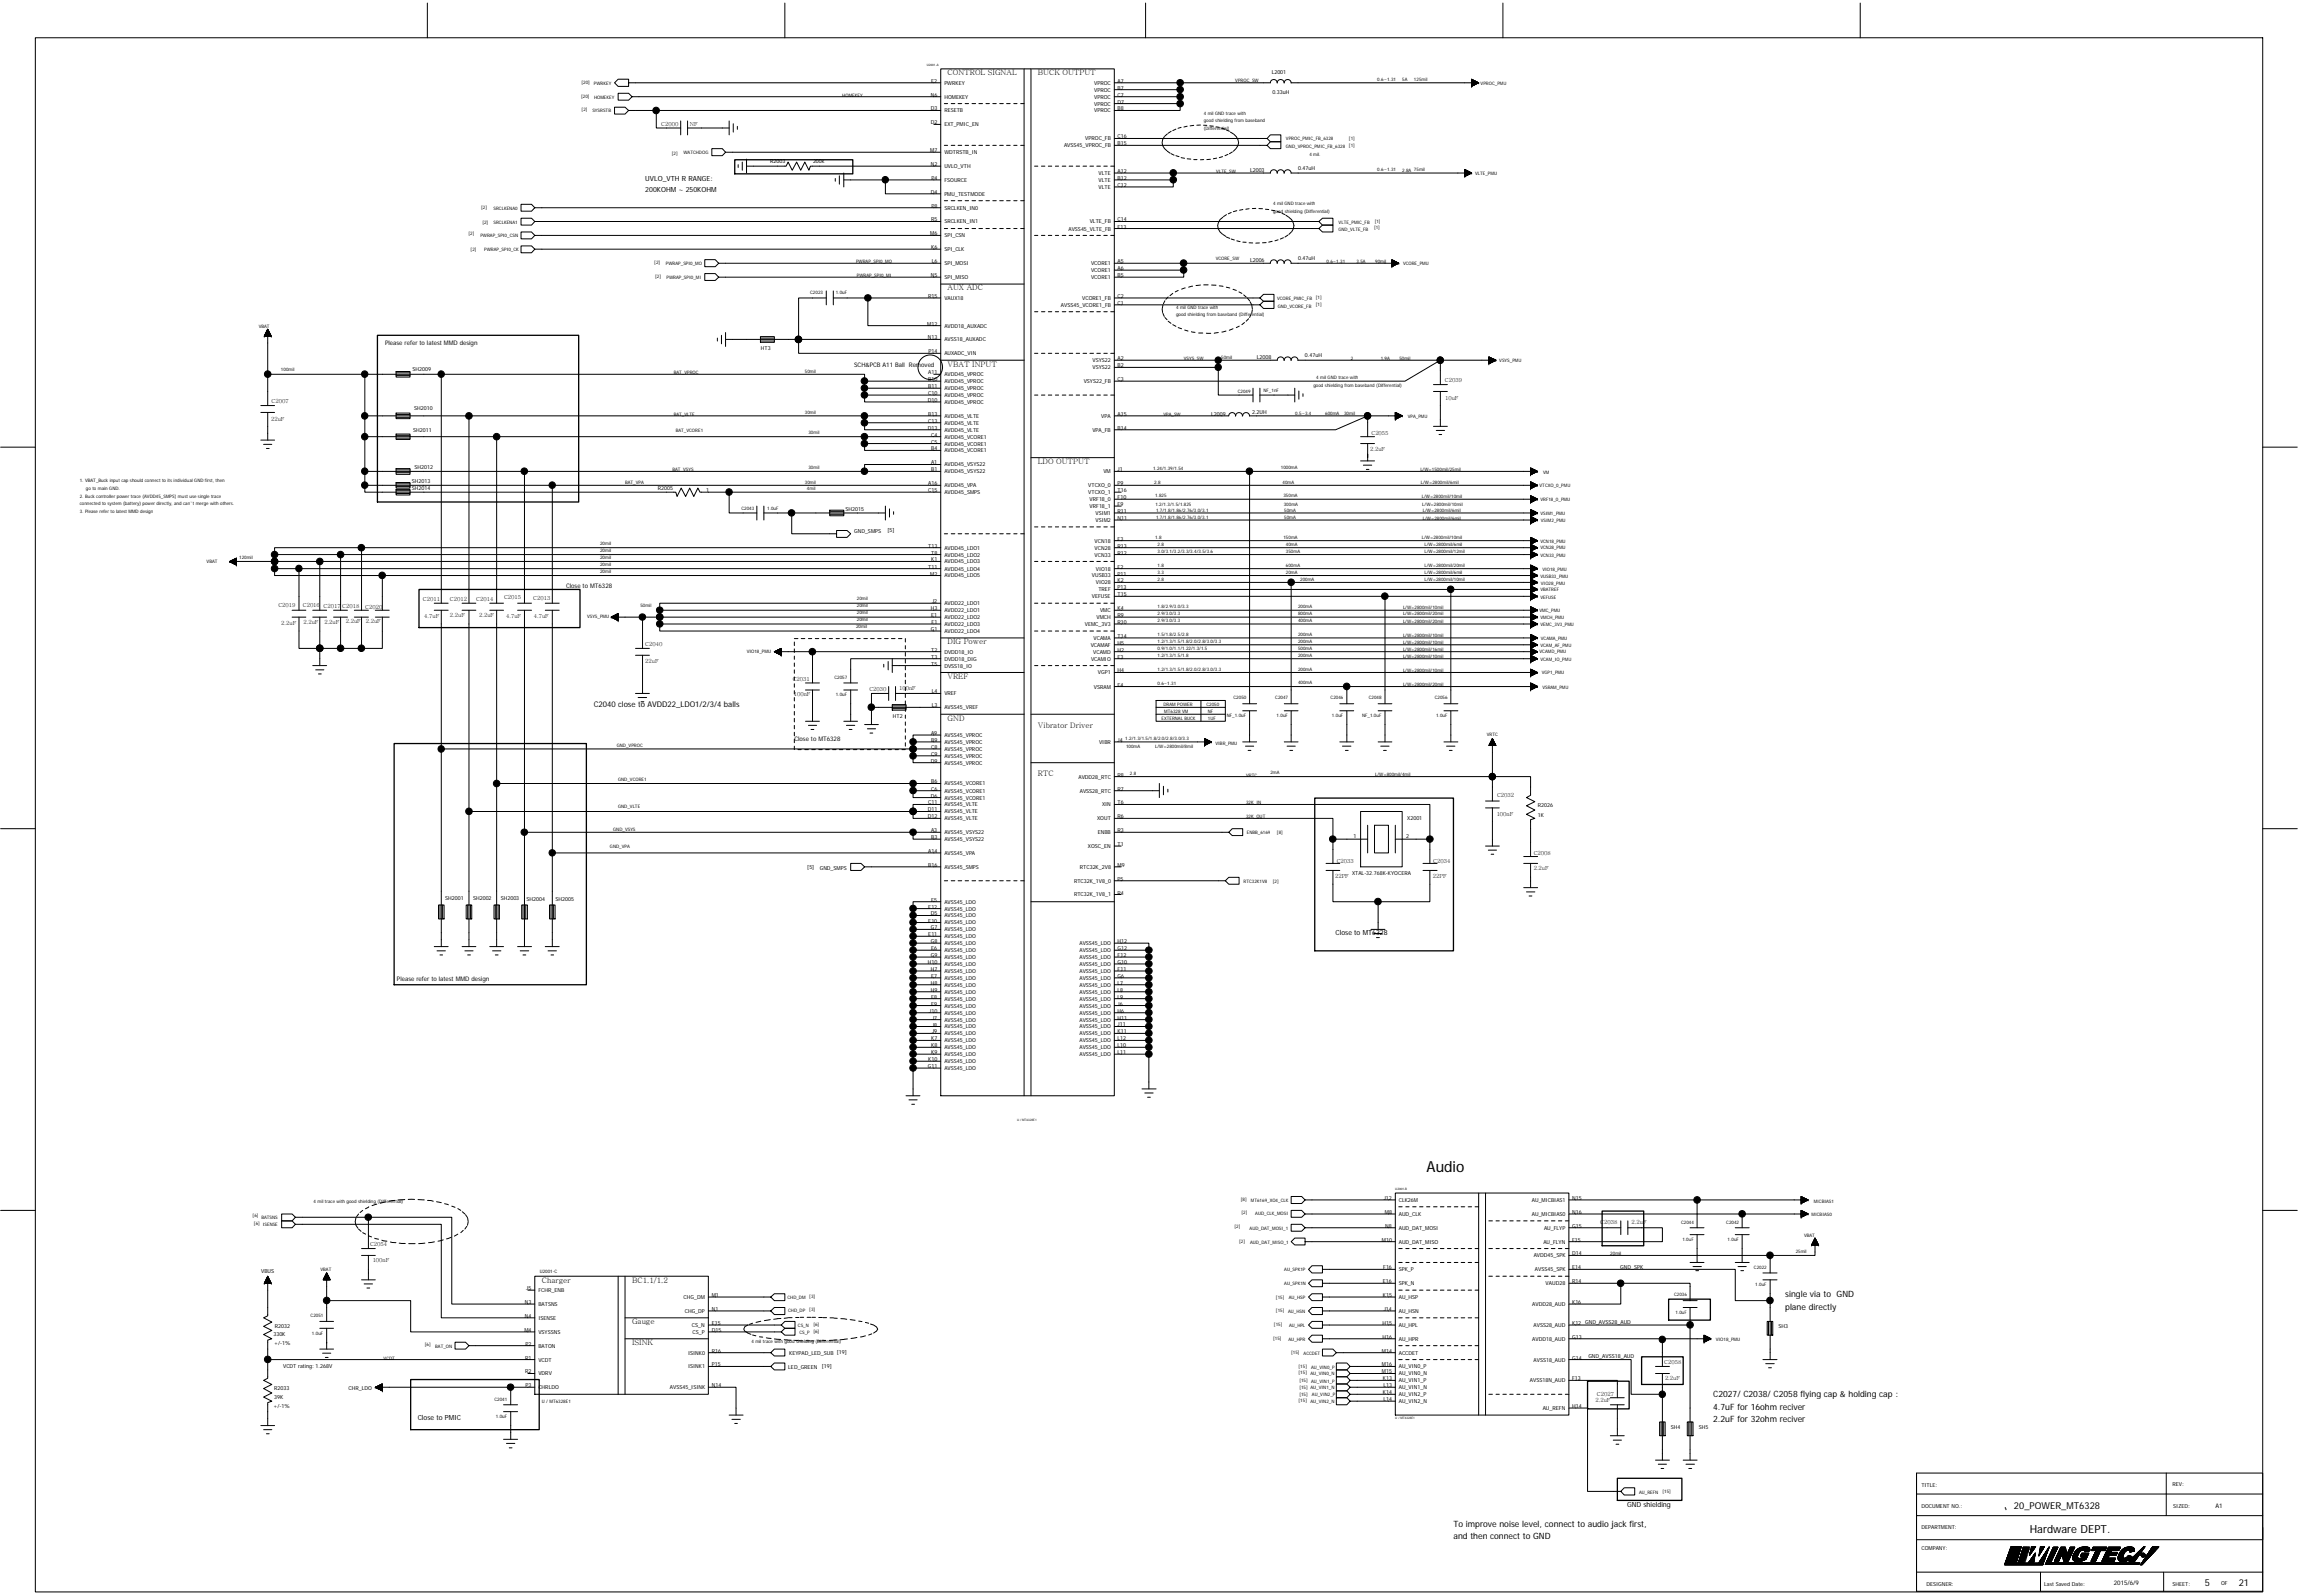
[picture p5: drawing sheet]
<svg xmlns="http://www.w3.org/2000/svg" width="297mm" height="206mm" viewBox="0 0 297 206" stroke-linecap="round" stroke-linejoin="round" font-family="sans-serif">
<defs><g id="words">
<text font-size="2" x="184.4" y="151.5">Audio</text>
<text font-size="1.4" x="262.4" y="198.1">Hardware DEPT.</text>
<g font-size="1.2">
<text x="260.3" y="195">20_POWER_MT6328</text>
<text x="285" y="205">5</text>
<text x="289.4" y="205.1">21</text>
</g>
<g font-size="1.1">
<text x="230.8" y="167.6">single via to GND</text>
<text x="230.8" y="169.3">plane directly</text>
<text x="221.4" y="180.5">C2027/ C2038/ C2058 flying cap &amp; holding cap :</text>
<text x="221.4" y="182.2">4.7uF for 16ohm reciver</text>
<text x="221.4" y="183.8">2.2uF for 32ohm reciver</text>
<text x="187.9" y="197.3">To improve noise level, connect to audio jack first,</text>
<text x="187.9" y="199">and then connect to GND</text>
</g>
<g font-size="1">
<text x="122.5" y="9.7">CONTROL SIGNAL</text>
<text x="134.1" y="9.7">BUCK OUTPUT</text>
<text x="122.5" y="37.5">AUX ADC</text>
<text x="122.5" y="47.4">VBAT INPUT</text>
<text x="134.2" y="60">LDO OUTPUT</text>
<text x="122.5" y="83.3">DIG Power</text>
<text x="122.5" y="87.7">VREF</text>
<text x="76.8" y="91.4">C2040 close to AVDD22_LDO1/2/3/4 balls</text>
<text x="122.5" y="93.1">GND</text>
<text x="134.2" y="94.1">Vibrator Driver</text>
<text x="134.2" y="100.3">RTC</text>
<text x="70" y="165.8">Charger</text>
<text x="81.7" y="165.8">BC1.1/1.2</text>
<text x="81.7" y="173.9">ISINK</text>
<text x="81.7" y="171.2">Gauge</text>
</g>
<g font-size=".9">
<text x="83.4" y="23.3">UVLO_VTH R RANGE:</text>
<text x="83.4" y="24.8">200KOHM ~ 250KOHM</text>
<text x="172.6" y="120.9">Close to MT6328</text>
<text x="54" y="183.5">Close to PMIC</text>
<text x="210.3" y="194.8">GND shielding</text>
</g>
<g font-size=".8">
<text x="49.8" y="44.6">Please refer to latest MMD design</text>
<text x="110.4" y="47.5">SCH&amp;PCB A11 Ball Removed</text>
<text x="73.2" y="76.1">Close to MT6328</text>
<text x="102.7" y="95.7">Close to MT6328</text>
<text x="51.3" y="126.8">Please refer to latest MMD design</text>
<text x="286.4" y="194.9">A1</text>
<text x="273.2" y="204.9">2015/6/9</text>
</g>
<g font-size=".7">
<text x="120.4" y="10.7">E2</text>
<text x="122.1" y="11">PWRKEY</text>
<text x="141.4" y="11">VPROC</text>
<text x="141.4" y="11.8">VPROC</text>
<text x="144.5" y="10.7">A7</text>
<text x="144.5" y="11.6">B7</text>
<text x="164.4" y="9.5">L2001</text>
<text x="85.5" y="16.3">C2000</text>
<text x="89.2" y="16.3">NF</text>
<text x="120.3" y="14.3">D3</text>
<text x="120.3" y="12.5">N6</text>
<text x="120.3" y="16.1">D2</text>
<text x="122.1" y="14.5">RESETB</text>
<text x="122.1" y="12.8">HOMEKEY</text>
<text x="122.1" y="16.3">EXT_PMIC_EN</text>
<text x="141.4" y="13.6">VPROC</text>
<text x="141.4" y="14.5">VPROC</text>
<text x="141.4" y="12.8">VPROC</text>
<text x="144.5" y="13.4">D7</text>
<text x="144.5" y="14.3">B8</text>
<text x="144.5" y="17.9">C16</text>
<text x="144.5" y="12.5">C7</text>
<text x="164.5" y="12.1">0.33uH</text>
<text x="99.5" y="21">R2003</text>
<text x="105.1" y="21">200k</text>
<text x="120.2" y="19.7">M7</text>
<text x="120.3" y="21.5">N2</text>
<text x="120.4" y="23.3">P4</text>
<text x="122.1" y="19.9">WDTRSTB_IN</text>
<text x="122.1" y="23.5">FSOURCE</text>
<text x="122.1" y="21.7">UVLO_VTH</text>
<text x="137.5" y="19">AVSS45_VPROC_FB</text>
<text x="140.3" y="18.2">VPROC_FB</text>
<text x="142" y="22.6">VLTE</text>
<text x="142" y="23.5">VLTE</text>
<text x="144.5" y="22.4">A12</text>
<text x="144.5" y="23.3">B12</text>
<text x="144.5" y="18.8">B15</text>
<text x="161.6" y="22.2">L2003</text>
<text x="167.8" y="22">0.47uH</text>
<text x="120.3" y="25.1">D4</text>
<text x="120.4" y="28.6">R5</text>
<text x="120.4" y="26.9">P8</text>
<text x="122.1" y="27.1">SRCLKEN_IN0</text>
<text x="122.1" y="28.9">SRCLKEN_IN1</text>
<text x="122.1" y="25.3">PMU_TESTMODE</text>
<text x="138.1" y="29.8">AVSS45_VLTE_FB</text>
<text x="140.9" y="28.9">VLTE_FB</text>
<text x="142" y="24.4">VLTE</text>
<text x="144.5" y="28.6">C14</text>
<text x="144.5" y="29.5">E13</text>
<text x="144.5" y="24.2">C12</text>
<text x="120.2" y="30.4">M6</text>
<text x="120.3" y="35.8">N5</text>
<text x="120.4" y="32.2">K6</text>
<text x="120.4" y="34">L6</text>
<text x="122.1" y="32.5">SPI_CLK</text>
<text x="122.1" y="30.7">SPI_CSN</text>
<text x="122.1" y="34.3">SPI_MOSI</text>
<text x="141" y="34.3">VCORE1</text>
<text x="141" y="35.2">VCORE1</text>
<text x="144.5" y="34">A5</text>
<text x="144.5" y="34.9">A6</text>
<text x="144.5" y="35.8">B5</text>
<text x="161.6" y="33.8">L2006</text>
<text x="167.8" y="33.7">0.47uH</text>
<text x="120" y="38.5">R15</text>
<text x="122.1" y="36.1">SPI_MISO</text>
<text x="122.1" y="38.8">VAUX18</text>
<text x="137.1" y="39.7">AVSS45_VCORE1_FB</text>
<text x="139.9" y="38.8">VCORE1_FB</text>
<text x="141" y="36.1">VCORE1</text>
<text x="144.5" y="38.5">C2</text>
<text x="144.5" y="39.4">C1</text>
<text x="53.3" y="47.9">SH2009</text>
<text x="98.4" y="45.2">HT3</text>
<text x="119.9" y="42.1">M12</text>
<text x="119.9" y="43.9">N13</text>
<text x="120" y="45.7">P14</text>
<text x="122.1" y="42.3">AVDD18_AUXADC</text>
<text x="122.1" y="44.1">AVSS18_AUXADC</text>
<text x="122.1" y="45.9">AUXADC_VIN</text>
<text x="141.2" y="46.8">VSYS22</text>
<text x="141.2" y="47.7">VSYS22</text>
<text x="144.5" y="47.5">B2</text>
<text x="144.5" y="46.6">A2</text>
<text x="162.5" y="46.4">L2008</text>
<text x="168.7" y="46.2">0.47uH</text>
<text x="35.1" y="52">C2007</text>
<text x="53.5" y="53">SH2010</text>
<text x="119.9" y="52">D10</text>
<text x="120" y="48.4">A11</text>
<text x="120" y="51.1">C10</text>
<text x="120" y="49.3">B10</text>
<text x="120" y="50.2">B11</text>
<text x="120" y="53.8">B13</text>
<text x="122.1" y="48.6">AVDD45_VPROC</text>
<text x="122.1" y="49.5">AVDD45_VPROC</text>
<text x="122.1" y="50.4">AVDD45_VPROC</text>
<text x="122.1" y="51.3">AVDD45_VPROC</text>
<text x="122.1" y="52.2">AVDD45_VPROC</text>
<text x="140.1" y="49.5">VSYS22_FB</text>
<text x="144.5" y="49.3">C3</text>
<text x="144.5" y="53.8">A15</text>
<text x="156.5" y="53.8">L2009</text>
<text x="161.8" y="53.5">2.2UH</text>
<text x="186.8" y="49.4">C2039</text>
<text x="186.8" y="51.7">10uF</text>
<text x="35" y="54.4">22uF</text>
<text x="53.4" y="55.8">SH2011</text>
<text x="119.9" y="55.6">D13</text>
<text x="120" y="54.6">C13</text>
<text x="120.4" y="57.3">C5</text>
<text x="120.4" y="56.4">C4</text>
<text x="120.4" y="58.2">B4</text>
<text x="122.1" y="57.6">AVDD45_VCORE1</text>
<text x="122.1" y="56.7">AVDD45_VCORE1</text>
<text x="122.1" y="55.8">AVDD45_VLTE</text>
<text x="122.1" y="58.5">AVDD45_VCORE1</text>
<text x="122.1" y="54.9">AVDD45_VLTE</text>
<text x="122.1" y="54">AVDD45_VLTE</text>
<text x="141.2" y="55.8">VPA_FB</text>
<text x="142.3" y="54">VPA</text>
<text x="144.5" y="55.6">B14</text>
<text x="177.1" y="58.3">2.2uF</text>
<text x="177.3" y="56.3">C2055</text>
<text x="53.2" y="62.4">SH2013</text>
<text x="53.2" y="63.4">SH2014</text>
<text x="53.6" y="60.6">SH2012</text>
<text x="85" y="63.4">R2005</text>
<text x="91.3" y="63.5">1</text>
<text x="120" y="62.7">A16</text>
<text x="120" y="63.6">C15</text>
<text x="120.4" y="60">A1</text>
<text x="120.4" y="60.9">B1</text>
<text x="122.1" y="61.2">AVDD45_VSYS22</text>
<text x="122.1" y="63">AVDD45_VPA</text>
<text x="122.1" y="63.9">AVDD45_SMPS</text>
<text x="122.1" y="60.3">AVDD45_VSYS22</text>
<text x="140.7" y="63">VTCXO_0</text>
<text x="140.7" y="63.9">VTCXO_1</text>
<text x="140.8" y="64.8">VRF18_0</text>
<text x="140.8" y="65.7">VRF18_1</text>
<text x="142.6" y="61.2">VM</text>
<text x="144.5" y="62.7">P9</text>
<text x="144.5" y="63.6">T16</text>
<text x="144.5" y="64.5">F10</text>
<text x="144.5" y="60.9">J1</text>
<text x="144.5" y="65.4">F9</text>
<text x="109.3" y="66">SH2015</text>
<text x="110.4" y="68.9">GND_SMPS</text>
<text x="114.7" y="68.8">[5]</text>
<text x="120" y="70.8">T13</text>
<text x="120.4" y="71.7">T8</text>
<text x="122.1" y="71">AVDD45_LDO1</text>
<text x="122.1" y="71.9">AVDD45_LDO2</text>
<text x="141.5" y="70.1">VCN18</text>
<text x="141.5" y="71">VCN28</text>
<text x="141.5" y="71.9">VCN33</text>
<text x="141.6" y="66.6">VSIM1</text>
<text x="141.6" y="67.5">VSIM2</text>
<text x="144.5" y="66.3">R11</text>
<text x="144.5" y="67.2">N11</text>
<text x="144.5" y="69.9">F3</text>
<text x="144.5" y="70.8">R13</text>
<text x="144.5" y="71.7">R12</text>
<text x="54.7" y="77.7">C2011</text>
<text x="58.1" y="77.7">C2012</text>
<text x="61.6" y="77.7">C2014</text>
<text x="65.1" y="77.4">C2015</text>
<text x="68.9" y="77.6">C2013</text>
<text x="120" y="73.5">T11</text>
<text x="120.2" y="74.4">M2</text>
<text x="120.4" y="72.6">K1</text>
<text x="120.5" y="78">J2</text>
<text x="122.1" y="74.6">AVDD45_LDO5</text>
<text x="122.1" y="72.8">AVDD45_LDO3</text>
<text x="122.1" y="73.8">AVDD45_LDO4</text>
<text x="141.1" y="77.3">VEFUSE</text>
<text x="141.1" y="74.6">VUSB33</text>
<text x="141.6" y="75.5">VIO28</text>
<text x="141.6" y="73.8">VIO18</text>
<text x="142" y="76.4">TREF</text>
<text x="144.5" y="75.3">K2</text>
<text x="144.5" y="73.5">F2</text>
<text x="144.5" y="77.1">T15</text>
<text x="144.5" y="74.4">P11</text>
<text x="144.5" y="76.2">P13</text>
<text x="36" y="78.5">C2019</text>
<text x="36.4" y="80.8">2.2uF</text>
<text x="39.1" y="78.5">C2016 C2017 C2018</text>
<text x="39.2" y="80.6">2.2uF</text>
<text x="41.9" y="80.6">2.2uF</text>
<text x="44.7" y="80.6">2.2uF</text>
<text x="47.2" y="78.7">C2020</text>
<text x="47.3" y="80.6">2.2uF</text>
<text x="54.8" y="79.9">4.7uF</text>
<text x="58.2" y="79.7">2.2uF</text>
<text x="61.9" y="79.7">2.2uF</text>
<text x="65.4" y="79.9">4.7uF</text>
<text x="69" y="79.9">4.7uF</text>
<text x="83.4" y="83.5">C2040</text>
<text x="120.3" y="78.9">H3</text>
<text x="120.3" y="81.6">G1</text>
<text x="120.4" y="79.8">E1</text>
<text x="120.4" y="80.7">F1</text>
<text x="122.1" y="78.2">AVDD22_LDO1</text>
<text x="122.1" y="79.1">AVDD22_LDO1</text>
<text x="122.1" y="80">AVDD22_LDO2</text>
<text x="122.1" y="80.9">AVDD22_LDO3</text>
<text x="122.1" y="81.8">AVDD22_LDO4</text>
<text x="140.2" y="80.9">VEMC_3V3</text>
<text x="141" y="83.6">VCAMAF</text>
<text x="141.3" y="82.7">VCAMA</text>
<text x="141.7" y="80">VMCH</text>
<text x="142.2" y="79.1">VMC</text>
<text x="144.5" y="82.5">T14</text>
<text x="144.5" y="78.9">K4</text>
<text x="144.5" y="79.8">R9</text>
<text x="144.5" y="80.7">R10</text>
<text x="144.5" y="83.3">H5</text>
<text x="83.4" y="85.7">22uF</text>
<text x="102.5" y="88">C2031</text>
<text x="102.6" y="90">100nF</text>
<text x="112.4" y="89.3">C2030</text>
<text x="116.2" y="89.2">100nF</text>
<text x="120.4" y="84.2">T2</text>
<text x="120.4" y="86">T5</text>
<text x="120.4" y="85.1">T3</text>
<text x="120.4" y="89.6">L4</text>
<text x="122.1" y="84.5">DVDD18_IO</text>
<text x="122.1" y="89.9">VREF</text>
<text x="122.1" y="86.3">DVSS18_IO</text>
<text x="122.1" y="85.4">DVDD18_DIG</text>
<text x="141" y="85.4">VCAMIO</text>
<text x="141.3" y="84.5">VCAMD</text>
<text x="141.4" y="89">VSRAM</text>
<text x="141.9" y="87.2">VGP1</text>
<text x="144.5" y="86.9">H4</text>
<text x="144.5" y="85.1">E3</text>
<text x="144.5" y="84.2">H2</text>
<text x="144.5" y="88.7">E4</text>
<text x="115.4" y="92.8">HT2</text>
<text x="120.4" y="95">A9</text>
<text x="120.4" y="95.9">B9</text>
<text x="120.4" y="91.4">L3</text>
<text x="122.1" y="91.7">AVSS45_VREF</text>
<text x="122.1" y="95.3">AVSS45_VPROC</text>
<text x="144.5" y="95.9">J4</text>
<text x="120.3" y="98.6">D9</text>
<text x="120.4" y="97.7">C9</text>
<text x="120.4" y="96.8">C8</text>
<text x="120.4" y="101.3">B6</text>
<text x="122.1" y="98.8">AVSS45_VPROC</text>
<text x="122.1" y="98">AVSS45_VPROC</text>
<text x="122.1" y="96.2">AVSS45_VPROC</text>
<text x="122.1" y="97.1">AVSS45_VPROC</text>
<text x="122.1" y="101.5">AVSS45_VCORE1</text>
<text x="139.4" y="100.6">AVDD28_RTC</text>
<text x="142.1" y="96.2">VIBR</text>
<text x="144.5" y="100.4">R8</text>
<text x="119.9" y="104.9">D11</text>
<text x="119.9" y="105.8">D12</text>
<text x="120" y="104">C11</text>
<text x="120.3" y="103.1">D6</text>
<text x="120.4" y="107.6">A3</text>
<text x="120.4" y="102.2">C6</text>
<text x="122.1" y="107.8">AVSS45_VSYS22</text>
<text x="122.1" y="104.2">AVSS45_VLTE</text>
<text x="122.1" y="103.3">AVSS45_VCORE1</text>
<text x="122.1" y="102.5">AVSS45_VCORE1</text>
<text x="122.1" y="105.1">AVSS45_VLTE</text>
<text x="122.1" y="106">AVSS45_VLTE</text>
<text x="139.6" y="102.5">AVSS28_RTC</text>
<text x="141.8" y="106">XOUT</text>
<text x="141.9" y="107.8">ENBB</text>
<text x="142.4" y="104.2">XIN</text>
<text x="144.5" y="104">T6</text>
<text x="144.5" y="105.8">R6</text>
<text x="144.5" y="102.2">R7</text>
<text x="144.5" y="107.6">R3</text>
<text x="181.9" y="106">X2001</text>
<text x="193.5" y="105.5">100nF</text>
<text x="193.5" y="103.1">C2032</text>
<text x="198.8" y="104.3">R2026</text>
<text x="198.8" y="105.6">1K</text>
<text x="104.3" y="112.3">[5]</text>
<text x="106" y="112.4">GND_SMPS</text>
<text x="120" y="110.2">A14</text>
<text x="120" y="112">B16</text>
<text x="120.4" y="108.5">B3</text>
<text x="122.1" y="108.7">AVSS45_VSYS22</text>
<text x="122.1" y="110.5">AVSS45_VPA</text>
<text x="122.1" y="112.3">AVSS45_SMPS</text>
<text x="139.6" y="112.3">RTC32K_2V8</text>
<text x="140.6" y="109.6">XOSC_EN</text>
<text x="144.5" y="112">M9</text>
<text x="144.5" y="113.8">P5</text>
<text x="144.5" y="109.4">T1</text>
<text x="172.6" y="113.5">22PF</text>
<text x="172.8" y="111.5">C2033</text>
<text x="174.8" y="113">XTAL-32.768K-KYOCERA</text>
<text x="175" y="108.3">1</text>
<text x="181.8" y="108.3">2</text>
<text x="185.2" y="113.5">22PF</text>
<text x="185.2" y="111.5">C2034</text>
<text x="198.2" y="110.5">C2008</text>
<text x="198.2" y="112.5">2.2uF</text>
<text x="57.5" y="116.3">SH2001</text>
<text x="61.1" y="116.3">SH2002</text>
<text x="64.7" y="116.3">SH2003</text>
<text x="68" y="116.5">SH2004</text>
<text x="71.8" y="116.5">SH2005</text>
<text x="120" y="117.4">E12</text>
<text x="120" y="119.2">E10</text>
<text x="120.3" y="118.3">D5</text>
<text x="120.4" y="116.6">E5</text>
<text x="122.1" y="118.6">AVSS45_LDO</text>
<text x="122.1" y="117.7">AVSS45_LDO</text>
<text x="122.1" y="116.8">AVSS45_LDO</text>
<text x="122.1" y="119.5">AVSS45_LDO</text>
<text x="138.8" y="114.1">RTC32K_1V8_0</text>
<text x="138.8" y="115.9">RTC32K_1V8_1</text>
<text x="144.5" y="115.6">R4</text>
<text x="119.9" y="124.6">H10</text>
<text x="120" y="121">E11</text>
<text x="120.3" y="120.1">G7</text>
<text x="120.3" y="121.9">G8</text>
<text x="120.3" y="123.7">G9</text>
<text x="120.3" y="125.5">H7</text>
<text x="120.4" y="122.8">E6</text>
<text x="122.1" y="120.4">AVSS45_LDO</text>
<text x="122.1" y="122.2">AVSS45_LDO</text>
<text x="122.1" y="124">AVSS45_LDO</text>
<text x="122.1" y="124.9">AVSS45_LDO</text>
<text x="122.1" y="125.8">AVSS45_LDO</text>
<text x="122.1" y="121.3">AVSS45_LDO</text>
<text x="122.1" y="123.1">AVSS45_LDO</text>
<text x="139.5" y="124">AVSS45_LDO</text>
<text x="139.5" y="123.1">AVSS45_LDO</text>
<text x="139.5" y="122.2">AVSS45_LDO</text>
<text x="139.5" y="125.8">AVSS45_LDO</text>
<text x="139.5" y="124.9">AVSS45_LDO</text>
<text x="144.5" y="123.7">F12</text>
<text x="144.5" y="122.8">G12</text>
<text x="144.5" y="121.9">H12</text>
<text x="144.5" y="125.5">F11</text>
<text x="144.5" y="124.6">G10</text>
<text x="120.1" y="130.9">J10</text>
<text x="120.3" y="127.3">H8</text>
<text x="120.3" y="128.2">H9</text>
<text x="120.4" y="126.4">E7</text>
<text x="120.4" y="129.1">E8</text>
<text x="120.4" y="130">E9</text>
<text x="120.5" y="131.8">J7</text>
<text x="122.1" y="127.5">AVSS45_LDO</text>
<text x="122.1" y="128.5">AVSS45_LDO</text>
<text x="122.1" y="131.2">AVSS45_LDO</text>
<text x="122.1" y="126.7">AVSS45_LDO</text>
<text x="122.1" y="129.3">AVSS45_LDO</text>
<text x="122.1" y="130.2">AVSS45_LDO</text>
<text x="139.5" y="126.7">AVSS45_LDO</text>
<text x="139.5" y="131.2">AVSS45_LDO</text>
<text x="139.5" y="130.2">AVSS45_LDO</text>
<text x="139.5" y="127.5">AVSS45_LDO</text>
<text x="139.5" y="128.5">AVSS45_LDO</text>
<text x="139.5" y="129.3">AVSS45_LDO</text>
<text x="144.5" y="126.4">G6</text>
<text x="144.5" y="131.8">H11</text>
<text x="144.5" y="130.9">H6</text>
<text x="144.5" y="130">J6</text>
<text x="144.5" y="127.3">L7</text>
<text x="144.5" y="128.2">L8</text>
<text x="144.5" y="129.1">L9</text>
<text x="120" y="137.2">K10</text>
<text x="120.4" y="134.5">K7</text>
<text x="120.4" y="135.4">K8</text>
<text x="120.4" y="136.3">K9</text>
<text x="120.5" y="132.7">J8</text>
<text x="120.5" y="133.6">J9</text>
<text x="122.1" y="132.1">AVSS45_LDO</text>
<text x="122.1" y="132.9">AVSS45_LDO</text>
<text x="122.1" y="133.8">AVSS45_LDO</text>
<text x="122.1" y="137.4">AVSS45_LDO</text>
<text x="122.1" y="134.7">AVSS45_LDO</text>
<text x="122.1" y="135.6">AVSS45_LDO</text>
<text x="122.1" y="136.5">AVSS45_LDO</text>
<text x="139.5" y="134.7">AVSS45_LDO</text>
<text x="139.5" y="132.1">AVSS45_LDO</text>
<text x="139.5" y="132.9">AVSS45_LDO</text>
<text x="139.5" y="133.8">AVSS45_LDO</text>
<text x="139.5" y="135.6">AVSS45_LDO</text>
<text x="139.5" y="136.5">AVSS45_LDO</text>
<text x="144.5" y="134.5">L12</text>
<text x="144.5" y="132.7">J11</text>
<text x="144.5" y="133.6">K11</text>
<text x="144.5" y="135.4">L10</text>
<text x="144.5" y="136.3">L11</text>
<text x="119.9" y="138.1">G11</text>
<text x="122.1" y="138.3">AVSS45_LDO</text>
<text x="178.9" y="155.1">J12</text>
<text x="180.8" y="155.4">CLK26M</text>
<text x="198" y="155.4">AU_MICBIAS1</text>
<text x="203.2" y="155.1">N15</text>
<text x="47.8" y="161.1">C2054</text>
<text x="178.6" y="160.5">M10</text>
<text x="179" y="156.9">M8</text>
<text x="179.1" y="158.7">N8</text>
<text x="180.8" y="157.2">AUD_CLK</text>
<text x="180.8" y="159">AUD_DAT_MOSI</text>
<text x="180.8" y="160.8">AUD_DAT_MISO</text>
<text x="198" y="157.2">AU_MICBIAS0</text>
<text x="199.5" y="160.8">AU_FLYN</text>
<text x="199.6" y="159">AU_FLYP</text>
<text x="203.2" y="158.7">G15</text>
<text x="203.2" y="160.5">F15</text>
<text x="203.2" y="156.9">N16</text>
<text x="206.9" y="158.3">C2038</text>
<text x="210.9" y="158.3">2.2uF</text>
<text x="33.8" y="164.5">VBUS</text>
<text x="48.2" y="163.2">100nF</text>
<text x="68" y="166.8">J5</text>
<text x="69.6" y="167">FCHR_ENB</text>
<text x="88.4" y="167.9">CHG_DM</text>
<text x="92" y="167.7">M1</text>
<text x="178.7" y="165.9">E16</text>
<text x="178.7" y="167.7">K15</text>
<text x="178.8" y="164.1">F16</text>
<text x="180.8" y="167.9">AU_HSP</text>
<text x="180.8" y="164.3">SPK_P</text>
<text x="180.8" y="166.1">SPK_N</text>
<text x="198.2" y="162.5">AVDD45_SPK</text>
<text x="198.4" y="164.3">AVSS45_SPK</text>
<text x="199.8" y="166.1">VAUD28</text>
<text x="203.2" y="165.9">R14</text>
<text x="203.2" y="162.3">D14</text>
<text x="203.2" y="164.1">E14</text>
<text x="209.4" y="164.1">GND_SPK</text>
<text x="35.3" y="172.8">330K</text>
<text x="35.4" y="173.9">+/-1%</text>
<text x="35.5" y="171.6">R2032</text>
<text x="67.8" y="172.2">M4</text>
<text x="67.9" y="168.6">N3</text>
<text x="67.9" y="170.3">N4</text>
<text x="67.9" y="173.9">P2</text>
<text x="69.6" y="168.8">BATSNS</text>
<text x="69.6" y="172.4">VSYSSNS</text>
<text x="69.6" y="170.6">ISENSE</text>
<text x="88.5" y="169.7">CHG_DP</text>
<text x="89.4" y="171.5">CS_N</text>
<text x="89.5" y="172.4">CS_P</text>
<text x="92" y="169.5">N1</text>
<text x="92" y="172.2">D15</text>
<text x="92" y="171.3">E15</text>
<text x="178.7" y="173.1">H16</text>
<text x="178.7" y="171.3">H15</text>
<text x="178.9" y="169.5">J14</text>
<text x="180.8" y="169.7">AU_HSN</text>
<text x="180.8" y="173.3">AU_HPR</text>
<text x="180.8" y="171.5">AU_HPL</text>
<text x="198.1" y="173.3">AVDD18_AUD</text>
<text x="198.1" y="168.8">AVDD28_AUD</text>
<text x="198.2" y="171.5">AVSS28_AUD</text>
<text x="203.2" y="173.1">G13</text>
<text x="203.2" y="171.3">K12 GND_AVSS28_AUD</text>
<text x="203.2" y="168.6">K16</text>
<text x="229.9" y="171.7">SH3</text>
<text x="35.4" y="179.7">R2033</text>
<text x="36.6" y="176.8">VCDT rating: 1.268V</text>
<text x="45" y="179.7">CHR_LDO</text>
<text x="67.9" y="175.7">R1</text>
<text x="67.9" y="177.5">R2</text>
<text x="67.9" y="179.3">P3</text>
<text x="69.6" y="174.2">BATON</text>
<text x="69.6" y="176">VCDT</text>
<text x="69.6" y="177.8">VDRV</text>
<text x="69.6" y="179.6">CHRLDO</text>
<text x="86.6" y="179.6">AVSS45_ISINK</text>
<text x="89" y="176.9">ISINK1</text>
<text x="89" y="175.1">ISINK0</text>
<text x="92" y="176.6">P15</text>
<text x="92" y="174.9">R16</text>
<text x="92" y="179.3">N14</text>
<text x="101.9" y="177">LED_GREEN</text>
<text x="102" y="175.1">KEYPAD_LED_SUB [19]</text>
<text x="106.2" y="176.8">[19]</text>
<text x="178.6" y="176.6">M16</text>
<text x="178.6" y="177.5">M15</text>
<text x="178.6" y="174.9">M14</text>
<text x="178.7" y="178.4">K13</text>
<text x="178.8" y="179.3">L13</text>
<text x="180.8" y="176.9">AU_VIN0_P</text>
<text x="180.8" y="177.8">AU_VIN0_N</text>
<text x="180.8" y="178.7">AU_VIN1_P</text>
<text x="180.8" y="179.6">AU_VIN1_N</text>
<text x="180.8" y="175.1">ACCDET</text>
<text x="197.8" y="178.7">AVSS18N_AUD</text>
<text x="198.2" y="176">AVSS18_AUD</text>
<text x="203.2" y="175.7">G14</text>
<text x="203.2" y="178.4">F13</text>
<text x="205.3" y="175.5">GND_AVSS18_AUD</text>
<text x="215.1" y="176.4">C2058</text>
<text x="215.2" y="178.4">2.2uF</text>
<text x="35.3" y="182">+/-1%</text>
<text x="35.4" y="180.8">39K</text>
<text x="178.7" y="180.2">K14</text>
<text x="178.8" y="181.1">L14</text>
<text x="180.8" y="180.5">AU_VIN2_P</text>
<text x="180.8" y="181.4">AU_VIN2_N</text>
<text x="199.4" y="182.3">AU_REFN</text>
<text x="203.2" y="182">H14</text>
<text x="206.2" y="181.3">2.2uF</text>
<text x="206.4" y="180.4">C2027</text>
<text x="216" y="184.7">SH4</text>
<text x="219.6" y="184.7">SH5</text>
<text x="248.4" y="194.9">DOCUMENT NO.:</text>
<text x="248.4" y="192.2">TITLE:</text>
<text x="248.4" y="197.6">DEPARTMENT:</text>
<text x="280.8" y="192.1">REV:</text>
<text x="280.9" y="194.9">SIZED:</text>
<text x="248.4" y="200.3">COMPANY:</text>
<text x="249" y="204.9">DESIGNER:</text>
<text x="264.2" y="204.9">Last Saved Date:</text>
<text x="280.8" y="204.9">SHEET:</text>
<text x="287.1" y="204.9">OF</text>
</g>
<g font-size=".6">
<text x="75.2" y="10.9">[20]</text>
<text x="76.8" y="11">PWRKEY</text>
<text x="159.7" y="10.6">VPROC_SW</text>
<text x="178" y="10.4">0.6~1.31</text>
<text x="181.2" y="10.5">5A</text>
<text x="182.8" y="10.4">125mil</text>
<text x="191.4" y="11">VPROC_PMU</text>
<text x="75.1" y="12.7">[20]</text>
<text x="75.2" y="14.3">[2]</text>
<text x="76.6" y="14.5">SYSRSTB</text>
<text x="76.8" y="12.8">HOMEKEY</text>
<text x="108.9" y="12.5">HOMEKEY</text>
<text x="155.6" y="14.8">4 mil GND trace with</text>
<text x="155.6" y="15.8">good shielding from baseband</text>
<text x="155.6" y="16.8">(Differential)</text>
<text x="86.8" y="20">[2]</text>
<text x="88.3" y="20">WATCHDOG</text>
<text x="157.2" y="22.4">VLTE_SW</text>
<text x="166.2" y="18.2">VPROC_PMIC_FB_6328</text>
<text x="166.2" y="19.1">GND_VPROC_PMIC_FB_6328</text>
<text x="169.2" y="20.1">4 mil.</text>
<text x="174.4" y="18.1">[1]</text>
<text x="174.4" y="19">[1]</text>
<text x="178" y="22.1">0.6~1.31</text>
<text x="181.2" y="22.2">2.8A 75mil</text>
<text x="190.7" y="22.6">VLTE_PMU</text>
<text x="62.2" y="27">[2]</text>
<text x="62.4" y="28.9">[2]</text>
<text x="63.8" y="27.1">SRCLKENA0</text>
<text x="63.8" y="28.9">SRCLKENA1</text>
<text x="164.6" y="26.5">4 mil GND trace with</text>
<text x="164.6" y="27.5">good shielding (Differential)</text>
<text x="173" y="29.8">GND_VLTE_FB</text>
<text x="173" y="28.9">VLTE_PMIC_FB</text>
<text x="177.6" y="29.6">[1]</text>
<text x="177.7" y="28.8">[1]</text>
<text x="60.6" y="30.4">[2]</text>
<text x="60.8" y="32.4">[2]</text>
<text x="62.1" y="30.6">PWRAP_SPI0_CSN</text>
<text x="62.6" y="32.5">PWRAP_SPI0_CK</text>
<text x="84.6" y="34.2">[2]</text>
<text x="84.7" y="36">[2]</text>
<text x="86.1" y="34.3">PWRAP_SPI0_MO</text>
<text x="110.7" y="34">PWRAP_SPI0_MO</text>
<text x="110.8" y="35.8">PWRAP_SPI0_MI</text>
<text x="157.1" y="33.6">VCORE_SW</text>
<text x="171.5" y="33.9">0.6~1.31</text>
<text x="175.3" y="33.9">3.5A</text>
<text x="177.8" y="33.9">90mil</text>
<text x="181.4" y="34.3">VCORE_PMU</text>
<text x="86.2" y="36.1">PWRAP_SPI0_MI</text>
<text x="104.7" y="38.1">C2023</text>
<text x="108" y="38.1">1.0uF</text>
<text x="152" y="39.9">4 mil GND trace with</text>
<text x="152" y="40.9">good shielding from baseband (Differential)</text>
<text x="165.1" y="38.8">VCORE_PMIC_FB</text>
<text x="165.2" y="39.8">GND_VCORE_FB</text>
<text x="170.1" y="38.7">[1]</text>
<text x="170.1" y="39.6">[1]</text>
<text x="33.4" y="42.3">VBAT</text>
<text x="36.3" y="48">100mil</text>
<text x="153" y="46.6">VSYS_SW</text>
<text x="157.9" y="46.4">50mil</text>
<text x="174.6" y="46.5">2</text>
<text x="178.5" y="46.5">1.9A</text>
<text x="180.9" y="46.5">50mil</text>
<text x="193.8" y="46.9">VSYS_PMU</text>
<text x="87.1" y="53.8">BAT_VLTE</text>
<text x="87.1" y="48.4">BAT_VPROC</text>
<text x="104" y="48.2">50mil</text>
<text x="104" y="53.6">30mil</text>
<text x="150.4" y="53.8">VPA_SW</text>
<text x="160" y="50.8">C2049</text>
<text x="163.3" y="50.7">NF_1nF</text>
<text x="167.4" y="53.7">0.5~3.4</text>
<text x="169.8" y="50">good shielding from baseband (Differential)</text>
<text x="170.1" y="48.9">4 mil GND trace with</text>
<text x="171.3" y="53.7">600mA</text>
<text x="173.7" y="53.7">30mil</text>
<text x="87.4" y="55.8">BAT_VCORE1</text>
<text x="104.5" y="56.1">30mil</text>
<text x="182" y="54">VPA_PMU</text>
<text x="10.3" y="62.3">1. VBAT_Buck input cap should connect to its individual GND first, then</text>
<text x="10.3" y="64.3">2. Buck controller power trace (AVDD45_SMPS) must use single trace</text>
<text x="10.3" y="65.3">connected to system (battery) power directly, and canˇt merge with others.</text>
<text x="11.1" y="63.3">go to main GND.</text>
<text x="80.8" y="62.6">BAT_VPA</text>
<text x="86.9" y="60.8">BAT_VSYS</text>
<text x="95.8" y="65.9">C2043</text>
<text x="99.2" y="65.9">1.0uF</text>
<text x="104" y="62.5">30mil</text>
<text x="104.3" y="63.3">4mil</text>
<text x="104.5" y="60.6">30mil</text>
<text x="149.1" y="60.7">1.24/1.39/1.54</text>
<text x="149.2" y="62.5">2.8</text>
<text x="149.3" y="64.3">1.825</text>
<text x="149.3" y="65.4">1.2/1.3/1.5/1.825</text>
<text x="165.6" y="60.7">1000mA</text>
<text x="165.8" y="62.5">40mA</text>
<text x="165.9" y="64.3">350mA</text>
<text x="165.9" y="65.4">300mA</text>
<text x="183.6" y="60.8">L/W=1500mil/25mil</text>
<text x="183.7" y="62.5">L/W=2800mil/6mil</text>
<text x="183.8" y="64.4">L/W=2800mil/10mil</text>
<text x="183.9" y="65.4">L/W=2800mil/10mil</text>
<text x="199" y="63">VTCXO_0_PMU</text>
<text x="199.1" y="64.8">VRF18_0_PMU</text>
<text x="199.5" y="61.2">VM</text>
<text x="10.3" y="66.3">3. Please refer to latest MMD design</text>
<text x="77.6" y="71.3">20mil</text>
<text x="77.6" y="70.4">20mil</text>
<text x="149.3" y="69.7">1.8</text>
<text x="149.4" y="66.2">1.7/1.8/1.86/2.76/3.0/3.1</text>
<text x="149.4" y="67.1">1.7/1.8/1.86/2.76/3.0/3.1</text>
<text x="149.6" y="70.6">2.8</text>
<text x="149.6" y="71.5">3.0/3.1/3.2/3.3/3.4/3.5/3.6</text>
<text x="165.9" y="69.7">150mA</text>
<text x="166" y="66.2">50mA</text>
<text x="166" y="67.1">50mA</text>
<text x="166.2" y="70.6">40mA</text>
<text x="166.2" y="71.5">350mA</text>
<text x="183.8" y="69.7">L/W=2800mil/10mil</text>
<text x="183.9" y="66.2">L/W=2800mil/6mil</text>
<text x="183.9" y="67.2">L/W=2800mil/6mil</text>
<text x="184.1" y="70.6">L/W=2800mil/6mil</text>
<text x="184.1" y="71.5">L/W=2800mil/12mil</text>
<text x="199.1" y="71">VCN28_PMU</text>
<text x="199.1" y="70.2">VCN18_PMU</text>
<text x="199.1" y="72">VCN33_PMU</text>
<text x="199.1" y="66.6">VSIM1_PMU</text>
<text x="199.2" y="67.5">VSIM2_PMU</text>
<text x="26.7" y="72.8">VBAT</text>
<text x="30.9" y="72.2">120mil</text>
<text x="77.6" y="72.2">20mil</text>
<text x="77.6" y="73.1">20mil</text>
<text x="77.6" y="74">20mil</text>
<text x="110.8" y="77.6">20mil</text>
<text x="149.6" y="73.3">1.8</text>
<text x="149.6" y="74.2">3.3</text>
<text x="149.6" y="75.1">2.8</text>
<text x="166.2" y="73.3">600mA</text>
<text x="166.2" y="74.2">20mA</text>
<text x="168.1" y="75.1">200mA</text>
<text x="184.1" y="73.3">L/W=2800mil/20mil</text>
<text x="184.1" y="74.2">L/W=2800mil/6mil</text>
<text x="184.1" y="75.1">L/W=2800mil/10mil</text>
<text x="199.1" y="77.4">VEFUSE</text>
<text x="199.1" y="74.7">VUSB33_PMU</text>
<text x="199.1" y="76.4">VBATREF</text>
<text x="199.2" y="75.6">VIO28_PMU</text>
<text x="199.4" y="73.8">VIO18_PMU</text>
<text x="75.9" y="79.9">VSYS_PMU</text>
<text x="82.8" y="78.5">50mil</text>
<text x="110.7" y="81.2">20mil</text>
<text x="110.8" y="78.4">20mil</text>
<text x="110.8" y="79.4">20mil</text>
<text x="110.8" y="80.3">20mil</text>
<text x="149.6" y="78.6">1.8/2.9/3.0/3.3</text>
<text x="149.6" y="79.5">2.9/3.0/3.3</text>
<text x="149.6" y="80.4">2.9/3.0/3.3</text>
<text x="149.6" y="82.2">1.5/1.8/2.5/2.8</text>
<text x="149.6" y="83.2">1.2/1.3/1.5/1.8/2.0/2.8/3.0/3.3</text>
<text x="167.8" y="78.6">200mA</text>
<text x="167.8" y="79.5">800mA</text>
<text x="167.8" y="80.4">400mA</text>
<text x="167.8" y="82.2">200mA</text>
<text x="167.8" y="83.1">200mA</text>
<text x="167.8" y="84">500mA</text>
<text x="181.4" y="78.7">L/W=2800mil/10mil</text>
<text x="181.4" y="79.5">L/W=2800mil/20mil</text>
<text x="181.4" y="80.6">L/W=2800mil/20mil</text>
<text x="181.4" y="82.4">L/W=2800mil/10mil</text>
<text x="181.4" y="83.3">L/W=2800mil/10mil</text>
<text x="199" y="79.1">VMC_PMU</text>
<text x="199.1" y="80.9">VEMC_3V3_PMU</text>
<text x="199.1" y="80">VMCH_PMU</text>
<text x="199.1" y="83.6">VCAM_AF_PMU</text>
<text x="199.2" y="82.7">VCAMA_PMU</text>
<text x="96.5" y="84.4">VIO18_PMU</text>
<text x="107.9" y="87.7">C2057</text>
<text x="108" y="90">1.0uF</text>
<text x="149.6" y="84">0.9/1.0/1.1/1.22/1.3/1.5</text>
<text x="149.6" y="84.9">1.2/1.3/1.5/1.8</text>
<text x="149.6" y="86.7">1.2/1.3/1.5/1.8/2.0/2.8/3.0/3.3</text>
<text x="149.6" y="88.5">0.6~1.31</text>
<text x="167.8" y="84.9">200mA</text>
<text x="167.8" y="86.7">200mA</text>
<text x="167.8" y="88.4">400mA</text>
<text x="181.4" y="84.2">L/W=2800mil/16mil</text>
<text x="181.4" y="85.1">L/W=2800mil/10mil</text>
<text x="181.4" y="86.9">L/W=2800mil/10mil</text>
<text x="181.4" y="88.6">L/W=2800mil/20mil</text>
<text x="199" y="84.4">VCAMD_PMU</text>
<text x="199.1" y="85.4">VCAM_IO_PMU</text>
<text x="199.3" y="87.1">VGP1_PMU</text>
<text x="199.4" y="89">VSRAM_PMU</text>
<text x="145.5" y="95.6">1.2/1.3/1.5/1.8/2.0/2.8/3.0/3.3</text>
<text x="150.1" y="93">EXTERNAL BUCK</text>
<text x="150.4" y="91.2">DRAM POWER</text>
<text x="150.5" y="92.1">MT6328 VM</text>
<text x="156" y="91.2">C2050</text>
<text x="156.1" y="93">1UF</text>
<text x="156.1" y="92.1">NF</text>
<text x="158.6" y="92.7">NF_1.0uF</text>
<text x="159.4" y="90.4">C2050</text>
<text x="164.8" y="90.4">C2047</text>
<text x="165" y="92.7">1.0uF</text>
<text x="172" y="90.4">C2046</text>
<text x="172.2" y="92.7">1.0uF</text>
<text x="176.1" y="92.7">NF_1.0uF</text>
<text x="176.9" y="90.4">C2048</text>
<text x="185.5" y="90.4">C2056</text>
<text x="185.6" y="92.7">1.0uF</text>
<text x="192.2" y="95.2">VRTC</text>
<text x="79.7" y="96.5">GND_VPROC</text>
<text x="79.9" y="100.9">GND_VCORE1</text>
<text x="145.6" y="96.6">100mA</text>
<text x="146" y="100.2">2.8</text>
<text x="149.3" y="96.6">L/W=2800mil/8mil</text>
<text x="157.1" y="96.3">VIBR_PMU</text>
<text x="161.1" y="100.4">VRTC</text>
<text x="164.2" y="100.1">2mA</text>
<text x="177.8" y="100.3">L/W=800mil/4mil</text>
<text x="79.3" y="107.4">GND_VSYS</text>
<text x="79.9" y="104.4">GND_VLTE</text>
<text x="161.1" y="105.8">32K_OUT</text>
<text x="161.1" y="104">32K_IN</text>
<text x="161.2" y="107.8">ENBB_6169</text>
<text x="165.1" y="107.8">[8]</text>
<text x="78.8" y="109.6">GND_VPA</text>
<text x="160.7" y="114.1">RTC32K1V8</text>
<text x="164.5" y="114.1">[2]</text>
<text x="40.5" y="155.5">4 mil trace with good shielding (Differential)</text>
<text x="160.4" y="155.3">[8]</text>
<text x="161.7" y="155.4">MT6169_XO4_CLK</text>
<text x="234.4" y="155.5">MICBIAS1</text>
<text x="32.7" y="157.4">[6] BATSNS</text>
<text x="32.8" y="158.3">[6]</text>
<text x="34" y="158.5">ISENSE</text>
<text x="159.6" y="158.8">[2]</text>
<text x="160.2" y="160.7">[2]</text>
<text x="160.5" y="156.9">[2]</text>
<text x="161.5" y="159">AUD_DAT_MOSI_1</text>
<text x="161.6" y="160.9">AUD_DAT_MISO_1</text>
<text x="162.3" y="157.1">AUD_CLK_MOSI</text>
<text x="217.3" y="158.2">C2044</text>
<text x="217.5" y="160.4">1.0uF</text>
<text x="223.1" y="158.2">C2042</text>
<text x="223.3" y="160.4">1.0uF</text>
<text x="232.1" y="161.9">25mil</text>
<text x="233.2" y="159.9">VBAT</text>
<text x="234.2" y="157.2">MICBIAS0</text>
<text x="41.4" y="164.2">VBAT</text>
<text x="69.8" y="164.5">U2001-C</text>
<text x="101.8" y="167.8">CHD_DM [3]</text>
<text x="164.9" y="167.8">[15]</text>
<text x="166" y="164.4">AU_SPK1P</text>
<text x="166" y="166.1">AU_SPK1N</text>
<text x="166.6" y="167.9">AU_HSP</text>
<text x="208.1" y="162.3">20mil</text>
<text x="216.4" y="167.6">C2036</text>
<text x="226.7" y="164">C2022</text>
<text x="226.9" y="166.2">1.0uF</text>
<text x="40.1" y="170.3">C2051</text>
<text x="40.3" y="172.5">1.0uF</text>
<text x="97.1" y="173.6">4 mil trace with good shielding (Differential)</text>
<text x="101.9" y="169.5">CHD_DP</text>
<text x="103.1" y="171.5">CS_N</text>
<text x="103.3" y="172.4">CS_P</text>
<text x="104.6" y="169.5">[3]</text>
<text x="105.1" y="172.3">[6]</text>
<text x="105.1" y="171.3">[6]</text>
<text x="164.6" y="173.2">[15]</text>
<text x="164.7" y="171.4">[15]</text>
<text x="164.9" y="169.6">[15]</text>
<text x="166.5" y="169.7">AU_HSN</text>
<text x="166.6" y="173.3">AU_HPR</text>
<text x="166.6" y="171.5">AU_HPL</text>
<text x="216.6" y="169.8">1.0uF</text>
<text x="221.8" y="173.3">VIO18_PMU</text>
<text x="49.6" y="175.7">VCDT</text>
<text x="54.9" y="174">[6]</text>
<text x="56.3" y="174.2">BAT_ON</text>
<text x="166.9" y="175">[15]</text>
<text x="167.8" y="176.8">[15]</text>
<text x="167.8" y="177.6">[15]</text>
<text x="168" y="179.5">[15] AU_VIN1_N</text>
<text x="168" y="178.6">[15] AU_VIN1_P</text>
<text x="168.5" y="175.1">ACCDET</text>
<text x="169.4" y="177.8">AU_VIN0_N</text>
<text x="169.5" y="176.9">AU_VIN0_P</text>
<text x="63.9" y="181">C2041</text>
<text x="64.1" y="183.3">1.0uF</text>
<text x="70" y="181.4">U / MT6328E1</text>
<text x="167.8" y="181.2">[15]</text>
<text x="168" y="180.4">[15]</text>
<text x="169.4" y="181.4">AU_VIN2_N</text>
<text x="169.6" y="180.4">AU_VIN2_P</text>
<text x="211.9" y="193.1">AU_REFN</text>
<text x="214.9" y="192.9">[15]</text>
</g>
<g font-size=".4">
<text x="119.8" y="8.5">U2001-A</text>
<text x="131.5" y="144.9">U / MT6328E1</text>
<text x="180.4" y="153.9">U2001-B</text>
<text x="180.4" y="183.5">U / MT6328E1</text>
</g>
</g></defs>
<g fill="none" stroke="#000" stroke-width=".13">
<path d="M4.6 4.9h287.9v200.9h-287.9zM55.2 .4v4.5M81.3 10.7v.5h-1.4l-.5-.5 .5-.5h1.4v.5h40.3M81.3 14.3l-.5-.4h-1.4v.8h1.4l.5-.4h3.5v2.2h3.2M81.7 12.5l-.4 .4h-1.4v-.8h1.4l.4 .4h39.9M88 15.6v1.8M88.9 15.6v1.8M93.8 19.7l-.4 .4h-1.4v-.9h1.4l.4 .5h27.8M94.3 15.6v1.8M94.3 16.5h-5.4M94.8 16v1.1M95.3 16.3v.4"/>
<path d="M101.4 .4v4.5M120.7 16.1h.9M121.6 14.3h-36.8M121.6 8.9h22.4v132.7h-22.4zM122.1 13.4h.4M122.1 18.8h.4M123 13.4h.4M123 18.8h.4M123.8 13.4h.5M123.8 18.8h.5M124.8 13.4h.4M124.8 18.8h.4"/>
<path d="M125.6 13.4h.5M125.6 18.8h.5M126.5 13.4h.5M126.5 18.8h.5M127.4 13.4h.5M127.4 18.8h.5M128.3 13.4h.5M128.3 18.8h.5M129.2 13.4h.5M129.2 18.8h.5M130.1 13.4h.5M130.1 18.8h.5"/>
<path d="M131 13.4h.5M131 18.8h.5M131.9 13.4h.5M131.9 18.8h.5M132.4 8.9v132.7M133.3 8.9v132.7M144 10.7h20.2a.43 .43 0 0 1 .5-.4 .43 .43 0 0 1 .4 .4M148.1 .4v4.5M150.5 17.6a1.21 1.21 0 0 0 .3 1.9M150.9 17.3l-.3 .3M150.9 19.6l.4 .2M151.4 17l-.4 .2"/>
<path d="M151.4 19.9l.4 .2M152 16.7l-.4 .2M152.5 10.7v1.8M152.5 12.5v.9h-8.5M152.5 13.4v.9h-8.5M152.5 11.6h-8.5M152.5 12.5h-8.5M152.7 16.5l-.4 .1M153.5 16.3l-.5 .1M154.3 16.2l-.5 .1M155.2 16.2h-.5M155.6 16.2h.4"/>
<path d="M156.4 16.3h.4M157.2 16.4l.4 .1M157.9 16.6l.4 .1M158.5 16.8l.4 .2M158.7 20l-.4 .1M159 17.1l.4 .2M159.3 19.6l-.4 .3M159.5 17.3l.3 .3M159.7 19.2l-.3 .4M159.8 17.7a1.1 1.1 0 0 1 0 1.5M163.8 17.9l.4-.5h1.4v.9h-1.4l-.4-.4h-19.8M163.8 18.8l.4-.5h1.4v.9h-1.4l-.4-.4h-19.8"/>
<path d="M165.1 10.7a.43 .43 0 0 1 .4-.4 .43 .43 0 0 1 .5 .4M166 10.7a.43 .43 0 0 1 .5-.4 .43 .43 0 0 1 .4 .4M190.2 11.2h.1M190.2 10.2h.1M190.2 10.7h.9M190.2 10.3h.2v.8h-.2M190.2 10.4h.3v.6h-.3M190.2 10.4h.4v.6h-.4M190.2 10.6h.7v.2h-.7M190.2 10.7h.8h-.8M190.2 10.6h.8M190.2 10.5h.6"/>
<path d="M190.2 10.5h.5l-.1 .4M190.2 10.4h.3v.6M190.2 10.2v1M190.3 10.3l-.1 .8M190.3 10.3v.8M190.4 10.3v.8M190.6 10.4v.6M190.7 10.5v.4h-.5M190.8 10.5v.4M190.8 10.6v.3h-.6M190.8 10.6v.3M190.9 10.6v.2h-.7"/>
<path d="M191 10.6v.2M191 10.7h.1M191.1 10.7h-.9M191.1 10.7h.1M191.1 10.7l-.9 .5v-1l.9 .5h-24.2M194.3 .4v4.5M240.4 .4v4.5M69.1 28.6l-.4 .5h-1.4v-.9h1.4l.4 .4h52.5M69.1 26.9l-.4 .4h-1.4v-.9h1.4l.4 .5h52.5M69.1 32.2l-.4 .5h-1.4v-.9h1.4l.4 .4h52.5M69.1 30.4l-.4 .5h-1.4v-.9h1.4l.4 .4h52.5M92.9 34l-.4 .5h-1.4v-.9h1.4l.4 .4h28.7"/>
<path d="M92.9 35.8l-.4-.4h-1.4v.9h1.4l.4-.5h28.7M95.4 21.3v.3M95.9 20.9v1.1M96.5 21.5h5.1l.3-.6 .5 1.1 .6-1.1 .5 1.1 .5-1.1 .6 1.1 .2-.5h16.8M96.5 20.6v1.8M106.8 38.5h-3.6v5.4h18.4M106.8 37.6v1.8M107.7 37.6v1.8M108 23.1v.3M108.5 22.7v1.1M109.1 23.3h5.3M109.1 22.4v1.8"/>
<path d="M112.2 38.5h-4.5M121.6 38.5h-9.4v3.6h9.4M121.6 23.3h-7.2v1.8h7.2M121.6 36.7h10.8M122.1 25.9h.4M122.1 29.5h.4M123 25.9h.4M123 29.5h.4M123.8 25.9h.5M123.8 29.5h.5M124.8 25.9h.4M124.8 29.5h.4"/>
<path d="M125.6 25.9h.5M125.6 29.5h.5M126.5 25.9h.5M126.5 29.5h.5M127.4 25.9h.5M127.4 29.5h.5M128.3 25.9h.5M128.3 29.5h.5M129.2 25.9h.5M129.2 29.5h.5M130.1 25.9h.5M130.1 29.5h.5"/>
<path d="M131 25.9h.5M131 29.5h.5M131.9 25.9h.5M131.9 29.5h.5M133.7 21.5h.5M133.7 30.4h.5M134.6 21.5h.5M134.6 30.4h.5M135.5 21.5h.5M135.5 30.4h.5M136.4 21.5h.4M136.4 30.4h.4"/>
<path d="M137.3 21.5h.5M137.3 30.4h.5M138.2 21.5h.5M138.2 30.4h.5M139.1 21.5h.4M139.1 30.4h.4M140 21.5h.5M140 30.4h.5M140.9 21.5h.4M140.9 30.4h.4M141.8 21.5h.4M141.8 30.4h.4"/>
<path d="M142.7 21.5h.4M142.7 30.4h.4M143.6 21.5h.4M143.6 30.4h.4M144 22.4h20.2a.43 .43 0 0 1 .5-.5 .43 .43 0 0 1 .4 .5M150.2 39.9l.1 .5M150.3 39.4l-.1 .5M150.6 38.9l-.2 .4M151 38.4l-.3 .3M151.6 37.9l-.4 .3M151.7 22.4v.9h-7.7M151.7 23.3v.9h-7.7"/>
<path d="M152 20.1l.4 .1M152.3 37.5l-.4 .2M152.7 20.4l.4 .1M153 34v1.8h-9M153 34.9h-9M153.2 37.2l-.5 .2M153.5 20.5l.4 .1M154.2 37l-.6 .1M154.3 20.6h.4M155.2 36.8l-.6 .1M155.6 36.8h.6M155.6 20.6l-.4 .1"/>
<path d="M156.5 20.6h-.5M156.6 36.8l.6 .1M157.3 20.4l-.5 .1M157.6 36.9l.5 .1M157.7 28.4a1.23 1.23 0 0 0 .3 1.9M158 20.2l-.4 .2M158.1 28.1l-.4 .3M158.1 30.3l.4 .3M158.5 37.1l.5 .1M158.5 27.7l-.3 .3M158.5 30.6l.5 .2M159.1 27.5l-.3 .1"/>
<path d="M159.1 30.9l.5 .1M159.4 37.4l.4 .1M159.9 27.2l-.5 .2M159.9 31.1l.4 .1M160.1 37.7l.4 .2M160.7 27.1l-.5 .1M160.7 31.3h.4M160.8 38.1l.3 .3M161.2 38.5l.3 .4M161.5 27h-.5M161.5 31.4h.4M161.6 39l.2 .4"/>
<path d="M161.8 39.5l.1 .4M162.3 26.9l-.4 .1M162.7 27h.5M162.8 31.4h-.5M162.9 38.5l.4-.4h1.4v.8h-1.4l-.4-.4h-18.9M162.9 39.4l.4-.5h1.4v1h-1.4l-.4-.5h-18.9M163.6 27l.4 .1M163.7 31.4h-.5M164.2 34h-20.2M164.2 34a.43 .43 0 0 1 .5-.4 .43 .43 0 0 1 .4 .5M164.4 27.2h.4M164.4 31.2l-.4 .1"/>
<path d="M165.1 22.4a.43 .43 0 0 1 .4-.5 .43 .43 0 0 1 .5 .5M165.1 34a.43 .43 0 0 1 .5-.4 .43 .43 0 0 1 .4 .5M165.1 27.3l.4 .2M165.2 31l-.4 .1M165.7 27.6l.4 .1M165.9 30.7l-.4 .2M166 22.4a.43 .43 0 0 1 .5-.5 .43 .43 0 0 1 .4 .5M166 34a.43 .43 0 0 1 .5-.4 .43 .43 0 0 1 .4 .5M166.2 27.8l.4 .3M166.5 30.4l-.4 .2M166.6 28.1l.4 .3M166.9 30l-.3 .3"/>
<path d="M167 28.4a1.16 1.16 0 0 1 0 1.6M170.5 29.5l.4-.4h1.4v.9h-1.4l-.4-.5h-26.5M170.5 28.6l.4-.4h1.4v.9h-1.4l-.4-.5h-26.5M179.9 34.5h.1M179.9 33.6h.1M179.9 33.9h.6v.3h-.6M179.9 33.9h.7v.2M179.9 34h.8v.1M179.9 34.4h.2M179.9 33.7h.4v.6h-.4M179.9 34.2h.5M179.9 34.2h.7"/>
<path d="M179.9 34h.9M179.9 33.9h.7M179.9 33.8h.5M179.9 33.7h.3v.6M179.9 33.6h.2M179.9 33.6l.1 .8M179.9 33.6v.9M180 33.6v.8M180.1 34.4h-.2M180.1 33.7v.7M180.1 33.7v.6M180.2 33.7v.6"/>
<path d="M180.3 33.8v.5M180.3 33.8v.4M180.4 33.8v.4h-.5M180.4 33.8v.4M180.5 33.9v.3M180.6 33.9v.2M180.6 33.9v.2h-.7M180.7 34v.1M180.8 34.1h-.9M180.8 34h.1M180.8 34l-.9 .5v-.9l.9 .4h-13.9M189.3 22.8h.1"/>
<path d="M189.3 21.9h.1M189.3 22.3h.9l-.9 .1M189.3 22h.2v.7h-.2M189.3 22.1h.4v.5l-.4 .1M189.3 22.2h.5v.4h-.5M189.3 22.2h.7v.3h-.7M189.3 22.3h.8M189.3 22.1h.5M189.3 22h.3v.7M189.3 21.9v.9M189.4 21.9v.9M189.4 22l-.1 .8"/>
<path d="M189.4 22v.8M189.5 22v.7h-.2M189.7 22.1v.5M189.8 22.1v.5h-.5M189.8 22.2v.4M189.9 22.2v.3h-.6M189.9 22.2v.3M190 22.3v.2M190 22.3v.2h-.7M190.1 22.3v.1M190.2 22.4h.1M190.2 22.4l-.9 .4v-.9l.9 .5h-23.3"/>
<path d="M.1 57.8h4.5M33.7 56.9h1.8M33.7 53.3h1.8M33.7 52.4h1.8M34.1 57.4h1M34.2 43.4h.1M34.2 43.4h.9M34.2 43.4h.8M34.2 43.3v.1M34.2 43.3h.8v.1M34.2 43.3h.8M34.3 43.2h.6v.2"/>
<path d="M34.3 43.4v-.3h.6v.3M34.3 43.1h.6M34.3 43h.6M34.4 43v.4M34.4 43l.4-.1v.5M34.4 43h.4v.4M34.4 42.9v.5M34.4 42.9h.4M34.4 58h.4M34.5 42.7v.7M34.5 42.8h.2v.6M34.5 42.7h.2"/>
<path d="M34.6 42.7h.1v.7M34.6 42.6v.8M34.6 42.6h.1M34.6 42.6l.5 .8h-.9l.4-.8v5.8M34.6 53.3v3.6M34.8 42.8h-.3v.6M34.9 43.2h-.6v.2M35 43.3h-.8v.1M35.1 43.4h.1M47.2 48.4h-12.6v4M47.2 48.4v5.4h13.4v24.2M47.2 53.8v2.6h17"/>
<path d="M47.2 56.4v4.5h20.6M47.2 48.4h9.8v29.6M51.2 53.4h1.8v.7h-1.8zM51.2 53.8h.1M51.2 53.6h1.8M51.2 48h1.8v.7h-1.8zM51.2 48.4h.1M51.2 48.2h1.8M51.2 56.1h1.8v.7h-1.8zM51.2 56.4h.1M51.2 56.3h1.8M51.2 53.9h1.8"/>
<path d="M51.2 48.5h1.8M51.2 56.6h1.8M57 48.4h54.8v.9M60.6 53.8h61M92.7 43.7v.4M93.3 43.3v1.1M93.8 43v1.8M93.8 43.9h9.4v1.8h18.4M98.3 43.5h1.8v.8h-1.8zM98.3 43.9h.1M98.3 44.1h1.8M98.3 43.7h1.8"/>
<path d="M111.8 56.4h-47.6v21.6M111.8 53.8v.8h9.8M111.8 54.6v1h9.8M111.8 49.3v.9h9.8M111.8 50.2v.9h9.8M111.8 51.1v.9h9.8M111.8 49.3h9.8M120.7 48.4h.9M121.6 57.3h-9.8v.9h9.8M121.6 56.4h-9.8v.9M121.6 46.6h10.8M133.3 59.2h10.7"/>
<path d="M133.7 40.3h.5M133.7 45.7h.5M133.7 51.1h.5M134.6 40.3h.5M134.6 45.7h.5M134.6 51.1h.5M135.5 40.3h.5M135.5 45.7h.5M135.5 51.1h.5M136.4 40.3h.4M136.4 45.7h.4M136.4 51.1h.4"/>
<path d="M137.3 40.3h.5M137.3 45.7h.5M137.3 51.1h.5M138.2 40.3h.5M138.2 45.7h.5M138.2 51.1h.5M139.1 40.3h.4M139.1 45.7h.4M139.1 51.1h.4M140 40.3h.5M140 45.7h.5M140 51.1h.5"/>
<path d="M140.9 40.3h.4M140.9 45.7h.4M140.9 51.1h.4M141.8 40.3h.4M141.8 45.7h.4M141.8 51.1h.4M142.7 40.3h.4M142.7 45.7h.4M142.7 51.1h.4M143.6 40.3h.4M143.6 45.7h.4M143.6 51.1h.4"/>
<path d="M144 53.8h14.8a.42 .42 0 0 1 .5-.5 .42 .42 0 0 1 .4 .5M150.3 40.5l.2 .4M150.6 41l.3 .3M151 41.5l.4 .3M151.6 42l.4 .2M152.3 42.3l.4 .2M153.1 42.7l.5 .1M154 42.9l.5 .1M154.9 43h.6M155.9 43.1h.6M157.5 47.5v3.6h4.5M157.5 47.5h-13.5"/>
<path d="M157.5 43l-.6 .1M157.5 46.6v.9M158.5 42.8l-.6 .1M159.4 42.5l-.5 .2M159.7 53.8a.42 .42 0 0 1 .5-.5 .42 .42 0 0 1 .4 .5M160.2 42.2l-.4 .1M160.6 53.8a.43 .43 0 0 1 .5-.5 .43 .43 0 0 1 .4 .5h15.3v2.6M160.9 41.7l-.4 .3M161.4 41.2l-.3 .3M161.7 40.7l-.2 .3M161.9 40l-.1 .5M162 50.2v1.8"/>
<path d="M162.9 50.2v1.8M165.1 46.6a.43 .43 0 0 1 .5-.5 .43 .43 0 0 1 .4 .5M165.1 46.6h-21.1M166 46.6a.43 .43 0 0 1 .5-.5 .43 .43 0 0 1 .4 .5M166.9 46.6a.43 .43 0 0 1 .5-.5 .43 .43 0 0 1 .4 .5M167.4 50.2v1.8M167.4 51.1h-4.5M167.9 50.5v1.1M168.4 50.9v.3M175.9 59.6h1.8M175.9 56.4h1.8M175.9 57.3h1.8"/>
<path d="M176.8 57.3v2.3M180.4 53.3h.1M180.4 53.3v.9M180.4 54.2h.1M180.4 53.4v.8M180.4 53.4h.2v.7h-.2M180.4 53.5h.2v.6h-.2M180.4 53.5h.4v.5h-.4M180.4 53.6h.5v.4h-.5M180.4 53.6l.7 .1v.1h-.7M180.4 53.7h.8M180.4 53.7l.8 .1"/>
<path d="M180.4 53.6h.6v.3M180.4 53.5h.3v.5M180.5 53.4v.7h-.1M180.5 53.4v.7M180.6 53.4v.7M180.7 53.5v.5M180.8 53.5v.5M180.9 53.6v.3M180.9 53.6v.3h-.5M181 53.6v.3h-.6M181.1 53.7v.2M181.1 53.7v.1h-.7"/>
<path d="M181.2 53.7l-.8 .1M181.2 53.8h.1M181.2 53.8l-.8 .4v-.9l.8 .5h-4.4l-4.2 1.8h-28.6M185.3 50.6h1.8M185.3 49.7h1.8M185.3 55.1h1.8M185.6 55.6h1.1M186 56.2h.3M186.2 46.6h.1M186.2 46.6l-4.6 2.7h-37.6M186.2 50.6v4.5M186.2 46.6h-18.4"/>
<path d="M192.4 46.6h1l-1 .4v-.9l1 .5h-7.2v3.1M192.4 47h.1M192.4 46.1h.1M192.4 46.2h.1v.8h-.1M192.4 46.9h.2M192.4 46.2h.3v.7h-.3M192.4 46.9h.4M192.4 46.7h.7M192.4 46.5h.9M192.4 46.4h.7M192.4 46.3h.5M192.4 46.3h.4"/>
<path d="M192.4 46.2h.2M192.5 46.1v.9M192.5 46.2v.8M192.6 46.2v.7M192.7 46.3v.6M192.8 46.3v.6M192.8 46.3v.5M192.9 46.3v.5h-.5M192.9 46.4v.4M193 46.4v.4M193 46.8h-.6M193.1 46.4v.3"/>
<path d="M193.1 46.5v.2M193.2 46.5v.2h-.8M193.2 46.5v.1M193.3 46.5v.1h-.9M193.3 46.6h-.9M193.3 46.6h.1M292.5 57.8h4.4M29.7 72.6h.1M29.7 72.6h.9M29.8 72.6v.1h.8M29.8 72.7h.8M29.9 72.5v.2h.7"/>
<path d="M30 72.8h.6M30 72.4v.3M30 72.4v.4M30.1 72.4v.4M30.1 72.8h.5M30.2 72.9h.4M30.2 72.4v.4M30.2 72.3v.6M30.3 72.3v.6M30.3 72.9h.3M30.4 72.3h.2M30.4 72.2v.8"/>
<path d="M30.5 72.2v.8M30.6 73h.1M30.6 72.2v.8M30.6 72.2h.1M30.6 72.3h-.4v.6M30.6 72.3h-.3v.6h.3M30.6 72.2h-.2v.8h.2M30.6 72.4h-.5v.4M30.6 72.5h-.7v.2M30.6 72.4h-.7v.3M30.6 72.4h-.6v.4M30.6 72.6h-.9"/>
<path d="M30.6 72.5h-.8v.2M35.5 71.7v1.8M35.5 73.5v.9h13.9M37.8 78.9h1.7M37.8 79.8h1.7M38.6 73.5v5.4M38.6 79.8v4h2.7M40.4 78.9h1.8M40.4 79.8h1.8M41.3 72.6h-11.6l.9 .4v-.8l-.9 .4M41.3 79.8v6.2M43.1 78.9h1.8"/>
<path d="M43.1 79.8h1.8M44 71.7v7.2M44 79.8v4M45.8 78.9h1.8M45.8 79.8h1.8M46.7 70.8h-11.2v.9M46.7 70.8v8.1M46.7 79.8v4h2.7v-4M47.2 60.9v2.7h40.2l.1 .6 .6-1.1 .5 1.1 .6-1.1 .5 1.1 .5-1.1 .3 .5h3.8M48.5 78.9h1.8M48.5 79.8h1.8M49.4 74.4v4.5"/>
<path d="M51.2 60.6h1.8v.7h-1.8zM51.2 60.9h.1M51.2 60.7h1.8M51.2 62.4h1.8v.7h-1.8zM51.2 62.7h.1M51.2 62.5h1.8M51.2 63.3h1.8v.7h-1.8zM51.2 63.6h.1M51.2 63.4h1.8M51.2 61.1h1.8M51.2 62.9h1.8M51.2 63.8h1.8"/>
<path d="M56.1 78.9h1.8M56.1 78h1.8M57 78.9v17.9h61M59.7 78.9h1.8M59.7 78h1.8M60.6 78.9v43.5M63.3 78.9h1.8M63.3 78h1.8M64.2 78.9v43.5M66.9 78.9h1.8M66.9 78h1.8M67.8 78.9v28.7"/>
<path d="M70.5 78.9h1.8M70.5 78h1.8M71.4 78.9v31.4M71.4 62.7h-24.2M79 79.8h.1M79 79.8l.9 .4v-.9l-.9 .5h4.1v4M79 79.7h.9M79 79.7l.9 .1M79.1 79.7v.2M79.2 79.7v.2M79.3 79.6v.3h.6M79.4 79.6v.3"/>
<path d="M79.5 79.5v.5h.4M79.6 79.5v.5M79.6 79.4v.7M79.7 79.4v.7M79.8 79.4v.8h.1M79.8 79.4v.8M79.9 79.3v.9M79.9 79.4h-.1v.8h.1M79.9 79.3h.1M79.9 79.6h-.6v.3h.6M79.9 79.5h-.5v.5M79.9 79.4h-.2v.7h.2"/>
<path d="M79.9 79.5h-.4v.5M79.9 79.6h-.5v.4h.5M79.9 79.6l-.7 .1v.2h.7M79.9 79.5h-.3v.6h.3M79.9 79.7h-.8v.1h.8M85.3 78.9v.9h-2.2M85.3 79.8h.1M85.3 79.8v.9M97.8 65.4v1.8M98.7 65.4v1.8M102.3 66.3v2.7h5.8v-.4h1.4l.5 .4-.5 .5h-1.4v-.5M107.2 65.9h1.9v.8h-1.9z"/>
<path d="M107.2 66.3h.1M107.2 66.1h1.9M107.2 66.5h1.9M111.8 60.9h-44v17.1M114.4 65.4v1.8M114.4 66.3h-15.7M115 65.8v1M115.5 66.1v.4M121.6 72.6h-80.3v6.3M121.6 78h-36.3v.9h36.3M121.6 60h-9.8v.9h9.8M121.6 63.6h-27.3v2.7h3.5"/>
<path d="M121.6 62.7h-50.2v15.3M121.6 79.8h-36.3M121.6 70.8h-74.9M121.6 71.7h-86.1M121.6 73.5h-86.1M121.6 74.4h-72.2M122.1 69h.4M123 69h.4M123.8 69h.5M124.8 69h.4M125.6 69h.5M126.5 69h.5"/>
<path d="M127.4 69h.5M128.3 69h.5M129.2 69h.5M130.1 69h.5M131 69h.5M131.9 69h.5M133.7 68.1h.5M133.7 72.6h.5M133.7 78h.5M134.6 68.1h.5M134.6 72.6h.5M134.6 78h.5"/>
<path d="M135.5 68.1h.5M135.5 72.6h.5M135.5 78h.5M136.4 68.1h.4M136.4 72.6h.4M136.4 78h.4M137.3 68.1h.5M137.3 72.6h.5M137.3 78h.5M138.2 68.1h.5M138.2 72.6h.5M138.2 78h.5"/>
<path d="M139.1 68.1h.4M139.1 72.6h.4M139.1 78h.4M140 68.1h.5M140 72.6h.5M140 78h.5M140.9 68.1h.4M140.9 72.6h.4M140.9 78h.4M141.8 68.1h.4M141.8 72.6h.4M141.8 78h.4"/>
<path d="M142.7 68.1h.4M142.7 72.6h.4M142.7 78h.4M143.6 68.1h.4M143.6 72.6h.4M143.6 78h.4M144 62.7h54.8l-1-.4v.9l1-.5M144 75.3h54.8l-1-.5v.9l1-.4M144 78.9h54.8l-1-.5v.9l1-.4M144 79.8h54.8l-1-.5v.9l1-.4M144 77.1h54.8l-1-.5v.9l1-.4M144 70.8h54.8l-1-.4v.8l1-.4"/>
<path d="M144 69.9h54.8l-1-.4v.9l1-.5M144 71.7h54.8l-1-.5v1l1-.5M144 66.3h54.8l-1-.4v.9l1-.5M144 64.5h54.8l-1-.4v.9l1-.5M144 73.5h54.8l-1-.5v.9l1-.4M144 60.9h17.5M144 63.6h.9M144 65.4h.9M166.9 75.3v15.7M176.2 60.1h1.1M176.6 60.7h.4M179 77.1v13.9"/>
<path d="M187.5 76.2h-43.5M197.8 66.8h.1M197.8 65.9h.1M197.8 66.3h1M197.8 66.5h.6M197.8 65.9l.1 .8M197.8 66h.3v.6h-.3M197.8 66.1h.4v.5h-.4M197.8 66.2h.8v.2h-.8M197.8 66.3h.8v.1M197.8 66.7h.3M197.8 66.5h.5"/>
<path d="M197.8 66.4h.7M197.8 66.2h.7M197.8 66.1h.6M197.8 66h.3M197.8 65.9h.2M197.8 75.7h.1M197.8 74.8h.1M197.8 71.2h.1M197.8 70.4h.1M197.8 70.4v.8M197.8 74.9v.8M197.8 75h.3v.6h-.3"/>
<path d="M197.8 70.5h.4v.5h-.4M197.8 70.6h.5v.4M197.8 70.6h.7v.3M197.8 75.2h.7v.2h-.7M197.8 70.8h.8v.1h-.8M197.8 75.2h.8v.1h-.8M197.8 75.7h.2M197.8 75.6h.3M197.8 75.5h.5M197.8 75.5h.6M197.8 75.2h.8M197.8 75.1h.7"/>
<path d="M197.8 75l.5 .1M197.8 74.9h.3M197.8 71.2h.2M197.8 71h.5M197.8 71h.6M197.8 70.9h.7M197.8 70.8h1M197.8 70.7h.8M197.8 70.7h.7M197.8 70.6h.6M197.8 70.5h.3M197.8 70.4h.2"/>
<path d="M197.8 63.2h.1M197.8 62.3h.1M197.8 73h.1M197.8 62.9h.6M197.8 62.7h1M197.8 63.1h.2M197.8 63h.3M197.8 62.5h.4v.5h-.4M197.8 62.9h.5M197.8 62.7h.8v.1h-.8M197.8 62.6h.8M197.8 62.6h.7"/>
<path d="M197.8 62.5h.6v.4M197.8 62.5h.5M197.8 62.4h.3v.6M197.8 62.3h.2M197.8 73.1v.8M197.8 75.7v.9M197.8 75.9h.3v.6h-.3M197.8 73.2h.4v.6h-.4M197.8 75.9h.4v.5h-.4M197.8 73.3h.5v.4M197.8 73.3h.7v.3M197.8 76.1h.7v.2"/>
<path d="M197.8 76.1h.8v.1M197.8 76.1h.8v.1h-.8M197.8 76.6h.2M197.8 76.5h.3M197.8 76.4h.5M197.8 76.3h.8M197.8 76.2h1M197.8 76h.7M197.8 76h.6M197.8 75.9h.5M197.8 75.8h.3M197.8 75.8h.2"/>
<path d="M197.8 73.9h.2M197.8 73.7h.5M197.8 73.4l1 .1M197.8 73.4h.8M197.8 73.3h.6M197.8 73.1h.3M197.8 73.1h.2M197.8 73.9h.1M197.8 72.2h.1M197.8 65h.1M197.8 64.1h.1M197.8 71.7h1"/>
<path d="M197.8 64.1v.8M197.8 71.3v.8M197.8 74v.8M197.8 71.4h.3v.6h-.3M197.8 74.1h.3v.6M197.8 64.2l.4 .1v.5h-.4M197.8 71.4h.4v.6h-.4M197.8 74.1h.4v.6h-.4M197.8 74.2h.6v.4M197.8 64.4h.7v.3M197.8 74.2h.7v.3M197.8 64.4h.7v.2"/>
<path d="M197.8 64.4h.8v.2M197.8 71.6h.8v.2M197.8 71.6h.8v.1M197.8 74.3h.8v.1M197.8 74.8h.2M197.8 74.7h.3M197.8 74.6h.5M197.8 74.5h.6M197.8 74.5h.7M197.8 74.5h.8M197.8 74.4h1M197.8 74.3h.7"/>
<path d="M197.8 74.2h.5M197.8 74h.2M197.8 72.1h.2M197.8 72h.3M197.8 71.9h.5M197.8 71.9h.6M197.8 71.5l.7 .1M197.8 71.5h.6M197.8 71.4h.3M197.8 71.3h.2M197.8 64.9h.2M197.8 64.9h.3"/>
<path d="M197.8 64.7h.5M197.8 64.6h.8M197.8 64.5h1M197.8 64.3h.6M197.8 64.3h.5M197.8 64.2h.3M197.8 64.1h.2M197.8 69.5h.1M197.8 67.7h.1M197.8 66.8v.8M197.8 69.5v.8M197.8 66.9h.3v.6h-.3"/>
<path d="M197.8 69.6h.3v.6h-.3M197.8 67h.6v.4M197.8 69.7h.6v.4M197.8 67.1h.7v.2M197.8 69.8h.7v.2h-.7M197.8 67.2h.8v.1h-.8M197.8 69.8h.8v.2h-.8M197.8 70h.8M197.8 69.7h.7M197.8 69.6l.5 .1M197.8 69.5h.2M197.8 67.4h.5"/>
<path d="M197.8 67.4h.6M197.8 67.2h1M197.8 67.1h.8M197.8 67h.7M197.8 66.9l.5 .1M197.8 66.9h.3M197.8 66.8h.2M197.8 79.4v.8M197.8 79.5h.3v.6h-.3M197.8 79.5h.4v.5M197.8 79.5h.5v.5M197.8 79.6h.7v.3"/>
<path d="M197.8 79.7h.8v.1h-.8M197.8 80h.5M197.8 79.9h.6M197.8 79.7h1M197.8 79.6l.8 .1M197.8 79.6h.6M197.8 79.4h.3M197.8 77.5h.1M197.8 76.6h.1M197.8 61.4h.1M197.8 60.5h.1M197.8 77.1h1"/>
<path d="M197.8 60.5v.9M197.8 76.7v.8M197.8 76.7h.3v.7M197.8 60.6h.3v.6h-.3M197.8 76.8h.3v.6h-.3M197.8 76.8h.4v.6h-.4M197.8 76.8h.5v.5M197.8 76.9h.6v.4M197.8 60.8h.7v.3h-.7M197.8 60.9h.8v.1h-.8M197.8 77h.8v.1h-.8M197.8 77.5h.2"/>
<path d="M197.8 77.3h.5M197.8 77.2h.6M197.8 77h.8M197.8 76.9l.7 .1M197.8 76.7h.2M197.8 61.3h.2M197.8 61.3h.3M197.8 60.8h.8M197.8 60.7l.7 .1M197.8 60.7h.5M197.8 60.6h.3M197.8 60.6h.2"/>
<path d="M197.8 79.3h.1M197.8 78.4h.1M197.8 78.5v.8M197.8 78.6h.4v.5h-.4M197.8 78.7h.7v.3M197.8 78.8h.7v.2M197.8 78.8h.8v.1h-.8M197.8 79.2h.2M197.8 79.2h.3M197.8 79h.7M197.8 79h.8M197.8 78.9h1"/>
<path d="M197.8 78.7h.6M197.8 78.6h.5M197.8 78.5h.3M197.8 78.5h.2M197.9 65.9v.8M197.9 70.4v1.7M197.9 62.3v.9M197.9 73.1v2.6M197.9 75.7v1.8M197.9 64.1v.9M197.9 66.8v.9M197.9 69.5v.8"/>
<path d="M197.9 79.3v.9M197.9 60.5v.9M197.9 78.5v.8M197.9 62.3l-.1 .8M197.9 70.4v.8M197.9 74.9v.8M197.9 62.3v.8M197.9 73.1v.8M197.9 75.8v.8M197.9 64.1v.8M197.9 71.3v.8M197.9 74v.8"/>
<path d="M197.9 66.8v.8M197.9 79.4v.8M197.9 60.6v.7M197.9 76.7v.8M198 66.7h-.2M198 65.9v.8M198 70.5v.7M198 62.4v.7M198 73.1v.7M198 75.8v.8M198 64.2v.7M198 71.3v.7"/>
<path d="M198 74v.7M198 66.8v.8M198 69.5v.8M198 79.4v.7M198 60.6v.7M198 76.7v.7M198 78.5v.7M198 74.9v.7M198.1 70.2l-.3 .1M198.1 67.6h-.3M198.1 66v.6M198.1 70.5v.6"/>
<path d="M198.1 62.4v.6M198.1 73.2v.6M198.1 75.9v.6M198.1 64.2v.6M198.1 71.4v.6M198.1 74.1v.6M198.1 66.9v.6M198.1 69.6v.6M198.1 79.4v.7h-.3M198.1 60.6v.6M198.1 78.5v.7M198.1 75v.6"/>
<path d="M198.1 70.5v.6h-.3M198.1 73.2v.6h-.3M198.1 64.2v.6h-.3M198.1 78.6v.6h-.3M198.2 66.9v.6h-.4M198.2 69.6v.6h-.4M198.2 60.7v.5h-.4M198.2 75v.6M198.2 66.1v.5M198.2 70.5v.5M198.2 62.5v.5M198.2 73.3v.5"/>
<path d="M198.2 75.9v.5M198.2 64.3v.5M198.2 71.4v.5M198.2 74.1v.5M198.2 67v.5M198.2 69.7v.4M198.2 79.5v.5M198.2 60.7v.5M198.2 76.8v.5M198.2 78.6v.5M198.2 75v.5M198.3 66.1v.4h-.5"/>
<path d="M198.3 70.6v.4h-.5M198.3 62.5v.5h-.5M198.3 73.3v.4h-.5M198.3 75.9v.5h-.5M198.3 64.3v.5h-.5M198.3 71.5v.4h-.5M198.3 74.2v.4h-.5M198.3 67v.5h-.5M198.3 69.7v.4h-.5M198.3 79.5v.5h-.5M198.3 60.7v.5h-.5M198.3 76.8v.5h-.5"/>
<path d="M198.3 78.6v.5h-.5M198.3 75v.5l-.5 .1M198.3 66.1v.4M198.3 62.5v.4M198.3 76v.4M198.3 64.3v.4M198.3 71.5v.4M198.3 74.2v.4M198.3 67v.4M198.3 69.7v.4M198.3 60.7v.4M198.3 78.6v.5"/>
<path d="M198.3 75.1v.4M198.3 70.6v.4M198.3 73.3v.4M198.3 79.6v.4M198.3 76.9v.4M198.3 78.7v.4M198.4 70.6v.4M198.4 73.3v.4M198.4 76v.4M198.4 64.4v.3M198.4 71.5v.4M198.4 66.1v.4"/>
<path d="M198.4 79.6v.3M198.4 60.7v.4M198.4 78.7v.4M198.4 75.1v.4M198.4 70.1h-.6M198.4 61.1h-.6M198.4 79l-.6 .1M198.5 62.6v.3M198.5 76v.3M198.5 71.5v.4M198.5 67.1v.2M198.5 69.8v.2"/>
<path d="M198.5 66.2v.3M198.5 60.8v.3M198.5 76.9v.3M198.5 75.2v.2M198.5 70.7v.2M198.5 73.4v.2M198.5 76.1v.2M198.5 64.4v.3M198.5 71.6v.2M198.5 74.3v.2M198.5 66.2v.2M198.5 79.6v.3"/>
<path d="M198.5 77v.2M198.5 78.8v.2M198.5 62.6v.2M198.5 76.3h-.7M198.5 73.6l-.7 .1M198.5 64.7h-.7M198.5 79.7v.2h-.7M198.5 77v.2h-.7M198.5 64.4v.2M198.5 79.7v.2M198.5 60.8v.2M198.5 77v.1"/>
<path d="M198.6 70.7v.2M198.6 62.6v.2M198.6 73.4v.2h-.8M198.6 74.3v.2M198.6 62.8l-.8 .1M198.6 67.2v.1M198.6 69.8v.2M198.6 71.8h-.8M198.6 67.3h-.8M198.6 79.7v.2h-.8M198.6 60.9v.1M198.6 77v.1"/>
<path d="M198.6 78.8v.1M198.6 75.2v.1l-.8 .1M198.6 73.4v.1h-.8M198.6 64.5v.1h-.8M198.7 70.8h-.9M198.7 73.5h-.9M198.7 76.2h-.9M198.7 62.7l-.9 .1M198.7 64.5h-.9M198.7 71.7h-.9M198.7 74.4h-.9M198.7 67.2h-.9"/>
<path d="M198.7 69.9h.1M198.7 66.3l-.9 .1M198.7 79.7l-.9 .1M198.7 60.9v.1M198.7 77.1h-.9M198.7 78.9h-.9M198.7 75.3h.1M198.7 70.8h.1M198.7 62.7h.1M198.7 76.2h.1M198.7 73.5h.1M198.7 74.4h.1"/>
<path d="M198.7 71.7h.1M198.7 64.5h.1M198.7 67.2h.1M198.7 66.3h.1M198.7 79.8h.1M198.7 77.1h.1M198.7 60.9h.1M198.7 78.9h.1M198.8 75.3h-1M198.8 76.2l-1 .4v-.9l1 .5h-11.3v14.8M198.8 74.4l-1 .4v-.9l1 .5h-54.8M198.8 67.2l-1 .5v-.9l1 .4h-54.8"/>
<path d="M198.8 69.9h-1M198.8 60.9l-1 .5v-.9l1 .4h-37.3v30.1M198.8 60.9l-1 .1M40.4 86h1.8M40.8 86.6h1.1M41.2 87.1h.3M41.3 83.8h.1M41.3 83.8h5.4M57 96.8v25.6M79.9 80.2h.1M82.1 89.6h1.8M82.1 84.7h1.8"/>
<path d="M82.1 83.8h1.8M82.5 90.2h1.1M82.9 90.7h.3M83.1 84.7v4.9M85.3 80.7v.9h36.3M100.1 84.2h.9M100.1 84.2v.1M100.2 84.2v.1h.8M100.2 84.2v.1M100.3 84.3h.7M100.3 84.1v.3M100.4 84.1v.3"/>
<path d="M100.5 84v.5M100.6 84.5h.4M100.6 84v.5M100.6 84v.6M100.6 84h.4M100.7 84.6h.3M100.8 83.9h.2M100.8 83.9v.7M100.9 83.9v.7M101 83.8v.9M101 84.7h.1M101 84.1h-.5v.3"/>
<path d="M101 84.1h-.6v.3h.6M101 84.1h-.7v.3h.7M101 84.2h-.8v.1M101 83.8h.1M101 83.8h-.1v.9h.1M101 83.9h-.2v.7h.2M101 83.9h-.3v.7h.3M101 84h-.5v.5M102.7 83v.5M102.7 83.9v.4M102.7 84.8v.4M102.7 85.7v.4"/>
<path d="M102.7 86.6v.4M102.7 87.5v.4M102.7 88.4v.4M102.7 89.3v.4M102.7 90.2v.4M102.7 91.1v.4M102.7 92v.4M102.7 92.9v.4M102.7 93.8v.4M102.7 94.7v.4M102.7 95.5v.5M102.7 96.4v.5"/>
<path d="M102.7 82.5h.4M103.1 96.9h.5M103.6 82.5h.4M104 96.9h.5M104.1 93.2h1.8M104.1 89.2h1.8M104.1 88.3h1.8M104.5 93.8h1.1M104.5 82.5h.4M104.8 94.3h.4M104.9 96.9h.5M105 84.2h-4.9l.9-.4v.9l-.9-.5"/>
<path d="M105 89.2v4M105.4 82.5h.4M105.8 96.9h.5M106.3 82.5h.4M106.7 96.9h.5M107.2 82.5h.4M107.6 96.9h.5M108.1 82.5h.4M108.5 96.9h.5M109 82.5h.4M109.1 93.2h1.7M109.1 89.2h1.7"/>
<path d="M109.1 88.3h1.7M109.4 96.9h.5M109.4 93.8h1.1M109.8 94.3h.3M109.9 82.5h.4M110 89.2v4M110.3 96.9h.5M110.8 82.5h.4M111.2 96.9h.5M111.7 82.5h.4M111.8 93.7h1.7M112.1 96.9h.4"/>
<path d="M112.1 94.2h1.1M112.5 94.8h.3M112.5 82.5h.5M112.6 91.4v2.3M113 96.9h.5M113.5 82.5h.4M113.9 96.9h.4M114.2 85.9v.3M114.3 82.5h.5M114.8 96.9h.4M114.8 85.5v1.1M114.9 88.7v1.8"/>
<path d="M114.9 89.6h-2.3v1.8h9M115.2 82.5h.5M115.3 86h6.3M115.3 85.1v1.8M115.3 91.1h1.8v.7h-1.8zM115.3 91.4h.1M115.3 91.6h1.8M115.3 91.2h1.8M115.7 96.9h.4M115.8 88.7v1.8M115.8 89.6h5.8M116.1 82.5h.5"/>
<path d="M116.6 96.9h.4M117 82.5v.5M117 83.5v.4M117 84.3v.5M117 85.2v.5M117 86.1v.5M117 87v.5M117 87.9v.5M117 88.8v.5M117 89.7v.5M117 90.6v.5M117 91.5v.5"/>
<path d="M117 92.4v.5M117 93.3v.5M117 94.2v.5M117 95.1v.4M117 96v.4M118 96.8v.9M118 97.7v.9h3.6M118 95.9h3.6M118 96.8h3.6M118 97.7h3.6M118 95.9v.9M121.6 85.1h-11.6v3.2"/>
<path d="M121.6 95h-3.6v.9M121.6 80.7h-36.3M121.6 84.2h-16.6v4.1M121.6 92.3h10.8M121.6 82.5h10.8M121.6 86.9h10.8M133.3 92.3h10.7M133.3 98.6h10.7M133.7 81.6h.5M133.7 86h.5M134.6 81.6h.5M134.6 86h.5"/>
<path d="M135.5 81.6h.5M135.5 86h.5M136.4 81.6h.4M136.4 86h.4M137.3 81.6h.5M137.3 86h.5M138.2 86h.5M138.2 81.6h.5M139.1 86h.4M139.1 81.6h.4M140 86h.5M140 81.6h.5"/>
<path d="M140.9 86h.4M140.9 81.6h.4M141.8 86h.4M141.8 81.6h.4M142.7 86h.4M142.7 81.6h.4M143.6 86h.4M143.6 81.6h.4M144 80.7h54.8l-1-.5v.9l1-.4M144 82.5h54.8l-1-.5v.9l1-.4M144 83.3h54.8l-1-.4v.9l1-.5M144 84.2h54.8l-1-.4v.9l1-.5"/>
<path d="M144 85.1h54.8l-1-.4v.9l1-.5M144 88.7h54.8l-1-.4v.9l1-.5M144 95.9h12.6M149.4 90.5h9v2.7h-9zM149.4 92.3h9M149.4 91.4h9M155.2 90.5v2.7M155.7 95.5l.9 .4-.9 .5zM155.7 96.4h.1M155.7 95.5h.1M155.7 95.5v.8h.1M155.7 95.5l.2 .1v.7h-.2"/>
<path d="M155.7 95.7h.5v.4h-.5M155.7 95.8h.6v.2h-.6M155.7 96h.7M155.7 95.9h.8M155.7 95.8h.7M155.7 95.8h.6M155.7 95.6l.4 .1v.5M155.7 95.6h.3M155.7 96.2h.4M155.7 95.5v.8M155.8 95.5v.8M156 95.6v.6"/>
<path d="M156 95.6v.6h-.3M156 95.6l.1 .6h-.4M156.1 95.7v.5M156.2 95.7v.4M156.2 95.8v.3h-.5M156.3 95.8v.2M156.4 95.8v.2M156.4 95.9v.1M156.5 95.9v.1h-.8M156.5 95.9h.1M156.6 95.9h.1M160.6 95.9h1.8"/>
<path d="M160.6 91.9h1.8M160.6 91h1.8M161 96.4h1M161.3 97h.4M161.5 91.9v4M166 95.9h1.8M166 91.9h1.8M166 91h1.8M166.4 96.4h1M166.7 97h.4M166.9 91.9v4M173.2 95.9h1.8"/>
<path d="M173.2 91.9h1.8M173.2 91h1.8M173.5 96.4h1.1M173.9 97h.4M174.1 88.7v2.3M174.1 91.9v4M178.1 95.9h1.8M178.1 91.9h1.8M178.1 91h1.8M178.5 96.4h1.1M178.8 97h.4M179 91.9v4"/>
<path d="M186.6 91.9h1.8M186.6 91h1.8M186.6 95.9h1.8M187 96.4h1.1M187.3 97h.4M187.5 91.9v4M192.4 96.4h1M192.5 96.3v.1M192.5 96.3l.8 .1M192.5 96.3h.8v.1M192.5 96.2v.2M192.5 96.2h.8"/>
<path d="M192.5 96.2h.8v.2M192.6 96.4v-.3h.6v.3M192.6 96.1h.6M192.7 95.9v.5M192.7 96h.5v.4M192.7 96h.5M192.7 95.9h.4v.5M192.7 95.8v.6M192.7 95.8h.4v.6M192.8 95.8h.3M192.8 95.8h.3v.6M192.8 95.7h.2"/>
<path d="M192.8 96.4v-.8l.2 .1v.7M192.8 95.6v.8M192.8 95.6h.2v.8M192.9 95.6l.1-.1v.9M192.9 95.5v.9M192.9 95.5h.1M192.9 95.5l.5 .9h-1l.5-.9v4.9h4.9v2.4l-.5 .3 1.1 .5-1.1 .6 1.1 .5-1.1 .6 1.1 .5-.6 .2v4.7M193.1 95.9h-.4v.5M193.2 96h-.6v.4M197.8 85.6h.1M197.8 84.7v.9M197.8 84.9h.4v.5h-.4"/>
<path d="M197.8 84.9h.5v.5M197.8 85h.7v.3M197.8 85.5h.2M197.8 85.4h.5M197.8 85.3h.6M197.8 85.3h.7M197.8 85.1h1M197.8 85.1h.8M197.8 85h.7M197.8 85h.6M197.8 84.8h.3M197.8 84.8h.2"/>
<path d="M197.8 84.7h.1M197.8 83.8v.9M197.8 83.9h.3v.7h-.3M197.8 84h.4v.5M197.8 84.1h.6v.3M197.8 84.1h.7v.3h-.7M197.8 84.2h.8v.1h-.8M197.8 84.6h.2M197.8 84.6h.3M197.8 84.3h.8M197.8 84.1h.7M197.8 84h.5"/>
<path d="M197.8 83.9h.3M197.8 83.9h.2M197.8 83.8h.1M197.8 83.3h1M197.8 83.1h.3v.6h-.3M197.8 83.1h.4v.5h-.4M197.8 83.3h.8v.1l-.8 .1M197.8 83.3h.8v.1h-.8M197.8 83.7h.2M197.8 83.7h.3M197.8 83.5h.6M197.8 83.5h.7"/>
<path d="M197.8 83.2h.7M197.8 83.2h.6M197.8 83.1h.5M197.8 83h.3M197.8 82.9l.2 .1M197.8 82h.1M197.8 82.4h.8v.1h-.8M197.8 82.1l.1 .8M197.8 82.2h.4v.5h-.4M197.8 82.2h.5v.5M197.8 82.4h1M197.8 82.3l.8 .1"/>
<path d="M197.8 82.3h.7M197.8 82.1h.3M197.8 82.1h.2M197.8 82.9h.1M197.8 82.7h.5M197.8 80.2h.2M197.8 81.1h.1M197.8 80.2h.1M197.8 80.3h.3v.7h-.3M197.8 80.4h.3v.6M197.8 80.4h.4v.5l-.4 .1M197.8 80.6h.8v.1l-.8 .1"/>
<path d="M197.8 80.8h.6M197.8 80.8h.7M197.8 80.6h1M197.8 80.5h.7M197.8 80.4h.6M197.8 80.3h.2M197.8 89.2h.1M197.8 88.3h.1M197.8 88.3v.8M197.8 88.4h.3v.6M197.8 88.4h.4v.6h-.4M197.8 88.5l.6 .1v.3"/>
<path d="M197.8 88.6h.7v.3M197.8 88.7h.8v.1h-.8M197.8 89.1h.2M197.8 88.9h.5M197.8 88.9h.6M197.8 88.9h.7M197.8 88.8h.8M197.8 88.7h1M197.8 88.6h.8M197.8 88.6h.7M197.8 88.5h.5M197.8 88.4h.2"/>
<path d="M197.8 87.4h.1M197.8 86.5h.1M197.8 86.9h1M197.8 86.5v.9M197.8 86.6h.3v.6h-.3M197.8 86.7h.4v.5h-.4M197.8 86.9h.8v.1h-.8M197.8 87.3h.2M197.8 87.3h.3M197.8 86.9h.8M197.8 86.8h.7M197.8 86.7h.5"/>
<path d="M197.8 86.6h.3M197.8 86.6h.2M197.9 84.7v.9M197.9 82v2.7M197.9 80.2v.9M197.9 88.3v.9M197.9 86.5v.9M197.9 82.9l-.1 .8M197.9 80.3v.8M197.9 84.7v.8M197.9 83.9v.7M197.9 83v.7"/>
<path d="M197.9 82.1v.7M197.9 88.3v.8M197.9 86.5v.8M198 82.8l-.2 .1M198 81l-.2 .1M198 84.8v.7M198 83.9v.7M198 83v.7M198 82.1v.7M198 80.3v.7M198 88.4v.7M198 86.6v.7"/>
<path d="M198.1 84.8v.7M198.1 83.9v.7M198.1 83v.7M198.1 82.1v.7M198.1 88.4v.7h-.3M198.1 86.6v.7M198.1 84.9v.6h-.3M198.1 82.2v.6h-.3M198.2 84.9v.5M198.2 84v.5M198.2 83.1v.5M198.2 82.2v.5"/>
<path d="M198.2 80.4v.5M198.2 88.5v.5M198.2 86.7v.5M198.3 84.9v.5h-.5M198.3 84v.5h-.5M198.3 83.1v.5M198.3 82.2v.5h-.5M198.3 80.4v.5M198.3 88.5v.5h-.5M198.3 86.7v.5h-.5M198.3 84v.5M198.3 83.2v.4"/>
<path d="M198.3 88.5v.4M198.3 86.7v.5M198.3 85v.4M198.3 84.1v.3M198.3 82.3v.4M198.3 86.8v.3M198.3 83.6h-.5M198.3 80.9h-.5M198.4 85v.3M198.4 83.2v.3M198.4 82.3v.3M198.4 80.5v.3"/>
<path d="M198.4 86.8v.3M198.4 84.4h-.6M198.4 87.1h-.6M198.5 84.1v.3M198.5 83.2v.3M198.5 82.3v.3M198.5 80.5v.3M198.5 86.8v.3M198.5 85v.3M198.5 88.6v.3M198.5 85.1v.2M198.5 82.4v.2"/>
<path d="M198.5 82.6h-.7M198.5 80.6v.2M198.5 88.6v.2M198.5 86.8v.3h-.7M198.5 84.2v.1M198.5 83.3v.2M198.5 82.4v.1M198.5 86.9v.1M198.5 85.1v.1M198.6 84.2v.1M198.6 82.4v.1M198.6 88.7v.1"/>
<path d="M198.6 86.9v.1h-.8M198.6 85.1v.1h-.8M198.6 80.6v.1M198.7 84.2v.1M198.7 83.3l-.9 .1M198.7 82.4l-.9 .1M198.7 80.6l-.9 .1M198.7 88.7l-.9 .1M198.7 86.9l-.9 .1M198.7 85.1h-.9M198.7 84.2h.1M198.7 83.3h.1"/>
<path d="M198.7 82.5h.1M198.7 80.7h.1M198.7 88.7h.1M198.7 86.9h.1M198.7 85.1h.1M198.8 84.2l-1 .1M198.8 86.9l-1 .5v-.9l1 .4h-54.8M.1 107.1h4.5M56.7 117h.7v1.8h-.7zM56.9 117v1.8M57 118.8h.1M57.2 117v1.8"/>
<path d="M60.3 117h.7v1.8h-.7zM60.4 117v1.8M60.6 118.8h.1M60.6 104.9h57.4v.9h3.6M60.8 117v1.8M63.9 117h.7v1.8h-.7zM64 117v1.8M64.2 118.8h.1M64.2 101.3h57.4M64.4 117v1.8M67.4 117h.8v1.8h-.8zM67.6 117v1.8"/>
<path d="M67.8 118.8h.1M68 117v1.8M71 117h.8v1.8h-.8zM71.2 117v1.8M71.4 118.8h.1M71.6 117v1.8M111.8 112l-.5-.4h-1.3v.9h1.3l.5-.5h9.8M118 107.6h-50.2v14.8M118 101.3v.9h3.6M118 102.2v.9h3.6M121.6 107.6h-3.6v.9h3.6M121.6 110.3h-50.2v12.1"/>
<path d="M121.6 104h-3.6v.9h3.6M121.6 119.2h-3.6v.9M121.6 118.3h-3.6v.9M121.6 117.4h-3.6v.9M121.6 116.6h-3.6v.8M122.1 113.8h.4M123 113.8h.4M123.8 113.8h.5M124.8 113.8h.4M125.6 113.8h.5M126.5 113.8h.5M127.4 113.8h.5"/>
<path d="M128.3 113.8h.5M129.2 113.8h.5M130.1 113.8h.5M131 113.8h.5M131.9 113.8h.5M133.3 116.6h10.7M144 100.4h48.9v3.1M144 105.8h28.3v5.8M144 104h40.8v4.5M144 112h.9M144 109.4h.9M144 115.6h.9"/>
<path d="M149.9 101.3v1.8M149.9 102.2h-5.9M150.4 101.6v1.1M151 102v.4M158.4 113.8l.4-.4h1.4v.9h-1.4l-.4-.5h-14.4M158.8 107.6l.5-.5h1.3v.9h-1.3l-.5-.4h-14.8M171.4 112.5h1.8M171.4 111.6h1.8M172.3 112.5v4.1h12.5v-4.1M172.3 108.5h4.5M175.9 104.9h5.3v7.1h-5.3zM176.8 106.7v3.6"/>
<path d="M177.7 106.7h1.8v3.6h-1.8zM178.1 116.6v3.5M180.4 108.5h4.4v3.1M180.4 106.7v3.6M183.9 112.5h1.9M183.9 111.6h1.9M192 104.4h1.8M192 103.5h1.8M192 109.4h1.8M192.4 109.9h1M192.7 110.4h.4M192.9 104.4v5"/>
<path d="M197 114.7h1.8M197 111.6h1.8M197 110.7h1.8M197.3 115.3h1.1M197.7 115.8h.3M197.8 111.6v3.1M292.5 107.1h4.4M56.1 122.4h1.8M56.5 122.9h1.1M56.9 123.4h.3M59.7 122.4h1.8M60.1 122.9h1"/>
<path d="M60.4 123.4h.4M63.3 122.4h1.8M63.7 122.9h1M64 123.4h.4M66.9 122.4h1.8M67.2 122.9h1.1M67.6 123.4h.4M70.5 122.4h1.8M70.8 122.9h1.1M71.2 123.4h.4M118 123.7v1.8M118 121.9v1.8"/>
<path d="M118 120.1v1.8M118 124.6h3.6M118 120.1h3.6M118 121.9h3.6M118 123.7h3.6M118 125.5h3.6M118 127.3h3.6M118 128.2h3.6M118 130.9h3.6M118 132.7h3.6M118 133.6h3.6M118 137.2h3.6"/>
<path d="M118 134.5h3.6M118 135.4h3.6M118 136.3h3.6M118 121h3.6M118 122.8h3.6M118 126.4h3.6M118 129.1h3.6M118 130h3.6M118 138.1h3.6M118 125.5v6.3M118 132.7v8.9M121.6 131.8h-3.6v.9"/>
<path d="M144 123.7h4.5v.9M144 121.9h4.5v.9M148.5 125.5v.9h-4.5M148.5 126.4v.9h-4.5M148.5 127.3v.9h-4.5M148.5 128.2v.9h-4.5M148.5 129.1v.9h-4.5M148.5 130v.9h-4.5M148.5 130.9v.9h-4.5M148.5 131.8v.9h-4.5M148.5 132.7v.9h-4.5M148.5 133.6v.9h-4.5"/>
<path d="M148.5 134.5v.9h-4.5M148.5 135.4v.9h-4.5M148.5 124.6h-4.5M148.5 125.5h-4.5M148.5 122.8h-4.5M148.5 122.8v.9M148.5 124.6v.9M148.5 136.3v4.5M177.2 120.1h1.8M177.6 120.7h1.1M177.9 121.2h.4M.1 156.5h4.5"/>
<path d="M38.2 157.3l-.4-.4h-1.4v.9h1.4l.4-.5h9.4M38.2 158.3l-.4-.5h-1.4v.9h1.4l.4-.4h18.8v12h12.1M45.9 157.9l.1 .4M46 157.4l-.1 .4M46 158.4l.3 .4M46.4 156.9l-.3 .4M46.4 158.9l.3 .3M46.9 156.5l-.4 .2M46.9 159.3l.4 .2M47.6 159.7l.4 .2M47.7 156l-.5 .2M48.7 155.7l-.6 .1"/>
<path d="M49.8 155.4l-.7 .1M51.1 155.2l-.8 .1M52.3 155.1h-.8M52.8 155h.8M54 155.1h.8M55.3 155.2l.7 .1M56.4 155.3l.6 .2M57.5 155.6l.5 .1M58.3 159.9l-.6 .2M58.4 155.9l.4 .2M59.2 159.5l-.5 .3M59.2 156.2l.4 .3"/>
<path d="M59.8 156.6l.3 .3M59.9 159l-.3 .3M60.2 157l.2 .4M60.3 158.5l-.2 .4M60.4 157.5l.1 .4M60.5 158l-.1 .4M117.1 141.6h1.8M117.5 142.2h1.1M117.9 142.7h.3M147.6 140.8h1.8M148 141.3h1.1M148.3 141.8h.4"/>
<path d="M168.7 155.1l-.4 .5h-1.4v-.9h1.4l.4 .4h11.7M168.7 158.7l-.4 .4h-1.4v-.8h1.4l.4 .4h11.7M168.7 156.9l-.4 .4h-1.4v-.8h1.4l.4 .4h11.7M180.4 154.2h22.4v28.7h-22.4zM180.8 156h.4M181.7 156h.4M182.6 156h.4M183.5 156h.4M184.4 156h.4M185.3 156h.5M186.2 156h.4M187.1 156h.4"/>
<path d="M188 156h.4M188.9 156h.4M189.8 156h.4M190.7 156h.4M191.1 154.2v28.7M192 154.2v28.7M192.4 157.8h.5M193.4 157.8h.4M194.3 157.8h.4M195.2 157.8h.4M196.1 157.8h.4M197 157.8h.4"/>
<path d="M197.8 157.8h.5M198.8 157.8h.4M199.6 157.8h.5M200.5 157.8h.5M201.4 157.8h.5M202.3 157.8h.5M202.8 158.7h6.7M202.8 156.9h22.4M202.8 155.1h16.6M209.5 157.8v1.8M210.4 158.7h4.5v1.8h-12.1M210.4 157.8v1.8"/>
<path d="M218.5 159.6h1.8M218.5 158.7h1.8M219.4 159.6v3.6M224.3 159.6h1.8M224.3 158.7h1.8M225.2 156.9h8.5l-.9-.4v.8l.9-.4M225.2 156.9v1.8M225.2 159.6v3.6M232.8 157.3h.1M232.8 156.5h.1M232.8 156.5h.1v.8h-.1M232.8 156.6h.3v.6h-.3"/>
<path d="M232.8 156.6h.4v.6h-.4M232.8 156.7h.5v.4M232.8 156.8h.7v.2M232.8 157.3h.2M232.8 157.2h.2M232.8 157h.7M232.8 156.9h.9M232.8 156.8h.8M232.8 156.7h.6M232.8 156.7h.5M232.8 156.6h.2M232.8 156.5h.2"/>
<path d="M232.8 155.6h.1M232.8 154.7h.1M232.8 154.7h.1v.8h-.1M232.8 155.5h.2M232.8 154.8h.4v.6h-.4M232.8 155h.6v.3h-.6M232.8 155.2h.7M232.8 155.1h.9M232.8 155.1h.8M232.8 155h.7v.2M232.8 155h.7M232.8 154.9h.5v.4"/>
<path d="M232.8 154.8h.2l.1 .6M232.8 154.7h.2M232.8 156.5v.8M232.8 154.7v.8M232.9 156.5v.8M232.9 154.7v.8M233 156.5v.8M233 154.8v.7M233 156.6v.6M233 154.8v.6M233.1 156.6v.6M233.1 154.8v.6"/>
<path d="M233.1 155.4h-.3M233.3 156.7v.4h-.5M233.3 154.9v.4h-.5M233.3 156.7v.4M233.4 156.7v.4M233.4 155v.3M233.4 157.1h-.6M233.4 156.8v.2M233.4 155v.2M233.5 155v.2M233.5 156.8v.2h-.7M233.6 156.8v.2"/>
<path d="M233.6 155.1v.1M233.6 156.9l-.8 .1M233.6 155.1h.1M233.6 155.2h-.8M233.7 156.9h-.9M233.7 155.1h-.9M233.7 156.9h.1M233.7 155.1h.1M233.7 155.1l-.9 .5v-.9l.9 .4h-14.3v3.6M292.5 156.5h4.4M34.2 165.9h.1M34.2 165.9h.8"/>
<path d="M34.2 165.7v.2M34.2 165.7h.8v.2M34.2 165.7h.8M34.3 165.7h.6M34.3 165.5v.4M34.3 165.6h.6M34.3 165.5h.6v.4M34.4 165.5h.5M34.4 165.5h.4v.4M34.4 165.3v.6M34.4 165.4h.4M34.4 165.3h.4v.6"/>
<path d="M34.5 165.3h.3M34.5 165.2v.7M34.5 165.2h.2v.7M34.5 165.1v.8M34.5 165.2h.2M34.5 165.1h.2M34.6 165.1h.1v.8M34.6 165v.9M34.6 165.1h.1M34.6 165h.1M34.6 165l.5 .9h-.9l.4-.9v5.1l-.5 .2 1 .6-1 .5 1 .6-1 .5 1 .6-.5 .1v2.5M34.8 165.3h-.3v.6"/>
<path d="M34.8 165.4h-.4v.5M34.9 165.6v.3M34.9 165.6h-.6v.3M35 165.8h-.8v.1M35.1 165.9h.1M41.3 174.4h1.8M41.3 171.7h1.8M41.3 170.8h1.8M41.7 174.9h1.1M41.8 165.4h.9M41.8 165.3v.1M41.8 165.3h.8v.1"/>
<path d="M41.8 165.3h.8M41.9 165.2h.7v.2M41.9 165.1h.6M42 165h.5v.4M42 164.9h.4M42.1 164.8v.6M42.1 164.9h.3v.5M42.1 175.5h.3M42.1 164.8h.3M42.1 164.7h.2v.7M42.1 164.7v.7M42.2 164.7h.1"/>
<path d="M42.2 164.7h.1v.7M42.2 168.1h10.9v4.1h16M42.2 173.5h.1M42.2 164.5h.1M42.2 164.5l.5 .9h-.9l.4-.9v6.3M42.2 164.5v.9M42.2 171.7v2.7M42.2 164.6v.8M42.3 164.6h-.1v.8M42.4 165.4v-.6h-.3v.6M42.5 165.4v-.4h-.5v.4M42.5 165.1h-.6v.3"/>
<path d="M42.6 165.4v-.2h-.7v.2M42.6 165.3h-.8v.1M46.7 165.4h1.8M46.7 161.4h1.8M46.7 162.3h1.8M47.1 166h1.1M47.4 166.5h.4M47.6 161.4v-4.1h10.8v11.3h10.7M47.6 162.3v3.1M48.4 160.1l.5 .1M48.5 179.3h.1M48.5 179.3l.9-.4v.9l-.9-.5h20.6"/>
<path d="M48.5 179.3h.9M48.6 179.3v.1M48.7 179.2v.2h.7M48.8 179.2v.3h.6M48.8 179.1v.4M48.8 179.5h.6M48.9 179.1v.4M49 179.1v.5M49.1 179v.6M49.2 179v.7h.2M49.2 179v.7M49.2 179.7h.2"/>
<path d="M49.3 179.7h.1M49.4 178.9v.8M49.4 160.3l.6 .1M49.4 178.9v.9M49.4 179h-.3v.6M49.4 179h-.2v.7M49.4 179.1h-.4v.5h.4M49.4 179.8h.1M49.4 178.9h.1M49.4 178.9h-.1v.8M49.4 179.3h-.8v.1M49.4 179.1h-.4v.4"/>
<path d="M49.4 179.3h-.8M49.4 179.2h-.7v.2h.7M49.4 179.1l-.6 .1v.3M49.4 179.2h-.6v.2M50.5 160.5l.7 .1M51.6 160.7h.8M52.8 160.8h.9M54.9 160.7l-.8 .1M56.2 160.5l-.8 .1M57.3 160.3l-.7 .1M60.6 173.9l-.4 .5h-1.4v-.9h1.4l.4 .4h8.5M66 179.3v2.3"/>
<path d="M68.2 177.5h.9M68.2 166.8h.9M69.1 165h22.5v15.2h-22.5zM69.1 175.7h-34.5v2.5l-.5 .2 1 .6-1 .5 1 .6-1 .5 1 .5-.5 .2v3M79.9 165v15.2M80.8 170.3h10.8M80.8 173.1h10.8M80.8 165v15.2M91.6 179.3h3.5v3.6M96.3 171.5l-.2 .3 .2 .3 .8 .4M96.7 171.3l-.4 .2M97.3 171l-.4 .2"/>
<path d="M97.3 172.6l.4 .1M98.2 172.8h.4M98.3 170.8l-.6 .1M99.1 172.9l.6 .1M99.6 170.6l-.8 .1M99.6 169.5l.5 .4h1.3v-.9h-1.3l-.5 .5h-8M99.6 167.7l.5 .4h1.3v-.9h-1.3l-.5 .5h-8M99.6 174.9l.5-.5h1.3v.9h-1.3l-.5-.4h-8M99.6 176.6l.5-.4h1.3v.9h-1.3l-.5-.5h-8M100.1 173.1h.8M100.9 170.4l-.9 .1M101 172.2l.4 .4h1.4v-.9h-1.4l-.4 .5h-9.4"/>
<path d="M101 171.3l.4 .4h1.4v-.9h-1.4l-.4 .5h-9.4M101.4 173.2h.4M101.8 170.3l-.4 .1M101.8 173.2h.5M101.9 170.3h.5M102.7 173.3h.5M102.8 170.3h.5M103.3 173.3h.4M103.4 170.3h.5M104.2 173.3h.4M104.3 170.3h.5M104.8 173.3h.4"/>
<path d="M104.9 170.3h.5M105.7 173.3h.4M105.8 170.3h.5M106.4 170.3h.4M106.7 173.3h-.4M107.3 170.3h.4M107.6 173.2l-.4 .1M107.8 170.4h.4M108.2 173.2h-.5M108.7 170.4l.7 .1M109.1 173.1l-.5 .1M109.5 173.1h-.4"/>
<path d="M109.9 170.6l.6 .1M110.8 172.9l-.8 .1M111 170.8h.4M111.9 170.9l.4 .1M111.9 172.7l-.7 .1M112.5 171.1l.8 .4 .2 .3-.2 .3-.4 .2M112.7 172.4l-.4 .2M168.7 160.5v.4h-1.3l-.5-.4 .5-.5h1.3v.5h11.7M170.9 164.1v.4h-1.3l-.5-.4 .5-.5h1.3v.5h9.5M170.9 165.9v.4h-1.3l-.5-.4 .5-.5h1.3v.5h9.5M170.9 167.7v.4h-1.3l-.5-.4 .5-.5h1.3v.5h9.5M170.9 169.5v.4h-1.3l-.5-.4 .5-.5h1.3v.5h9.5"/>
<path d="M170.9 171.3v.4h-1.3l-.5-.4 .5-.5h1.3v.5h9.5M170.9 173.1v.4h-1.3l-.5-.4 .5-.5h1.3v.5h9.5M180.4 174.9h-7.7l-.4-.5h-1.4v.9h1.4l.4-.4M180.4 176.6h-5.9l-.4-.4h-1.4v.9h1.4l.4-.5M180.4 177.5h-5.9l-.4-.4h-1.4v.9h1.4l.4-.5M180.4 179.3h-5.9l-.4 .5h-1.4v-.9h1.4l.4 .4M180.4 178.4h-5.9l-.4 .5h-1.4v-.9h1.4l.4 .4M180.8 173.9h.4M180.8 161.4h.4M180.8 175.7h.4M180.8 170.3h.4M180.8 166.8h.4"/>
<path d="M180.8 163.2h.4M181.7 173.9h.4M181.7 161.4h.4M181.7 175.7h.4M181.7 170.3h.4M181.7 166.8h.4M181.7 163.2h.4M182.6 173.9h.4M182.6 161.4h.4M182.6 175.7h.4M182.6 170.3h.4M182.6 166.8h.4"/>
<path d="M182.6 163.2h.4M183.5 173.9h.4M183.5 161.4h.4M183.5 175.7h.4M183.5 170.3h.4M183.5 166.8h.4M183.5 163.2h.4M184.4 173.9h.4M184.4 161.4h.4M184.4 175.7h.4M184.4 170.3h.4M184.4 166.8h.4"/>
<path d="M184.4 163.2h.4M185.3 173.9h.5M185.3 161.4h.5M185.3 175.7h.5M185.3 170.3h.5M185.3 166.8h.5M185.3 163.2h.5M186.2 173.9h.4M186.2 161.4h.4M186.2 175.7h.4M186.2 170.3h.4M186.2 166.8h.4"/>
<path d="M186.2 163.2h.4M187.1 173.9h.4M187.1 161.4h.4M187.1 175.7h.4M187.1 170.3h.4M187.1 166.8h.4M187.1 163.2h.4M188 173.9h.4M188 161.4h.4M188 175.7h.4M188 170.3h.4M188 166.8h.4"/>
<path d="M188 163.2h.4M188.9 173.9h.4M188.9 161.4h.4M188.9 175.7h.4M188.9 170.3h.4M188.9 166.8h.4M188.9 163.2h.4M189.8 173.9h.4M189.8 161.4h.4M189.8 175.7h.4M189.8 170.3h.4M189.8 166.8h.4"/>
<path d="M189.8 163.2h.4M190.7 173.9h.4M190.7 161.4h.4M190.7 175.7h.4M190.7 170.3h.4M190.7 166.8h.4M190.7 163.2h.4M192.4 165h.5M192.4 161.4h.5M193.4 165h.4M193.4 161.4h.4M194.3 165h.4"/>
<path d="M194.3 161.4h.4M195.2 165h.4M195.2 161.4h.4M196.1 165h.4M196.1 161.4h.4M197 165h.4M197 161.4h.4M197.8 165h.5M197.8 161.4h.5M198.8 165h.4M198.8 161.4h.4M199.6 165h.5"/>
<path d="M199.6 161.4h.5M200.5 165h.5M200.5 161.4h.5M201.4 165h.5M201.4 161.4h.5M202.3 165h.5M202.3 161.4h.5M202.8 173.1h12.1M202.8 162.3h26v2.2M202.8 165.9h6.7v2.7h-6.7M202.8 178.4h6.3v2.3M202.8 164.1h21.5v4h4.5"/>
<path d="M202.8 175.7h8v4.5h4.1M202.8 171.3h15.7M209.5 165.9h9v2.2M214 177.5h1.8M214 176.6h1.8M214.9 177.5v11.2M217.6 169h1.8M217.6 168.1h1.8M218.5 169v19.7M218.5 163.2h1.8M218.8 163.7h1.1M219.2 164.2h.4"/>
<path d="M220.3 173.5h.1M220.3 172.6h.1M220.3 172.8h.3v.5h-.3M220.3 173.4h.1M220.3 173.2h.5M220.3 172.9h.5v.3h-.5M220.3 173.2h.6M220.3 173h.8M220.3 172.9h.6M220.3 172.8h.5v.4M220.3 172.8h.4M220.3 172.7h.3v.6"/>
<path d="M220.3 172.7h.1M220.3 172.6v.9M220.4 172.7l-.1 .8M220.4 172.7v.7M220.5 172.7v.7h-.2M220.6 172.8v.5M220.7 172.8v.5M220.7 172.8v.5h-.4M220.7 172.8v.4M220.9 172.9v.3M220.9 172.9v.2M221 173v.1h-.7"/>
<path d="M221 173v.1M221.1 173v.1M221.1 173.1h-.8M221.1 173.1h.1M221.1 173.1l-.8 .4v-.9l.8 .5h-6.2v3.5M224.3 163.2h1.8M224.7 163.7h1M225 164.2h.4M227.9 175.7h1.8M227.9 165.4h1.8M227.9 164.5h1.8M228.2 176.3h1.1"/>
<path d="M228.4 170.8h.7v1.8h-.7zM228.6 176.8h.4M228.6 170.8v1.8M228.8 172.6h.1M228.8 165.4v10.3M229 170.8v1.8M234.2 160.9h.1M234.2 160.9h.9M234.2 160.8v.1M234.2 160.8h.8M234.2 160.8h.8v.1M234.3 160.8h.7"/>
<path d="M234.3 160.7h.6v.2M234.3 160.9v-.3h.6v.3M234.4 160.5h.5M234.4 160.5v.4M234.4 160.5h.4M234.4 160.4v.5M234.4 160.4h.4v.5M234.4 160.4h.4M234.5 160.9v-.6h.2v.6M234.5 160.2h.2v.7M234.6 160.1h.1v.8M234.6 160v.9"/>
<path d="M234.6 160.1h.1M234.6 160.1l.1 .8M234.6 160h.1M234.6 160l.5 .9h-.9l.4-.9v2.3h-5.8M234.7 160.2h-.2v.7M234.8 160.4v.5M234.8 160.3h-.3v.6M234.9 160.9v-.3h-.6v.3M234.9 160.7h-.6v.2M235 160.9h.1M235.1 160.9h.1M33.7 184.3h1.8"/>
<path d="M34.1 184.8h1M34.4 185.3h.4M65.1 181.6h1.8M65.1 182.5h1.8M65.1 186h1.8M65.5 186.6h1M65.8 187.1h.4M66 182.5v3.5M94.3 182.9h1.8M94.6 183.5h1.1M95 184h.3M180.4 181.1h-5.9l-.4 .5h-1.4v-.9h1.4l.4 .4"/>
<path d="M180.4 180.2h-5.9l-.4 .5h-1.4v-.9h1.4l.4 .4M192.4 180.2h.5M193.4 180.2h.4M194.3 180.2h.4M195.2 180.2h.4M196.1 180.2h.4M197 180.2h.4M197.8 180.2h.5M198.8 180.2h.4M199.6 180.2h.5M200.5 180.2h.5M201.4 180.2h.5"/>
<path d="M202.3 180.2h.5M202.8 182h2.4v10.8h4.3l.4 .4h1.4v-.9h-1.4l-.4 .5M208.1 185.6h1.8M208.1 181.6h1.8M208.1 180.7h1.8M208.5 186.2h1.1M208.9 186.7h.4M209.1 181.6v4M214 188.7h1.8M214.4 189.3h1M214.5 183.8h.7v1.8h-.7zM214.7 189.8h.3"/>
<path d="M214.7 183.8v1.8M214.9 185.6h.1M215 183.8v1.8M217.6 188.7h1.8M217.9 189.3h1.1M218.1 183.8h.7v1.8h-.7zM218.3 189.8h.4M218.3 183.8v1.8M218.5 185.6h.1M218.7 183.8v1.8M247.7 190.4h44.8v15.3h-44.8zM247.7 195.9h44.8"/>
<path d="M247.7 190.4v15.3M247.7 193.1h44.8M259.2 194.9h.1M259.3 195h.1M259.9 200h1.3M259.9 199.9h1.4M259.9 200h1.4M261.5 200h.9M262.6 200h.5M262.6 199.9h.5M263.7 200h.5M263.7 200h.6"/>
<path d="M263.7 199.9h.6M263.8 199.9h.5M264.9 200h.1M264.9 199.9h.1M265.4 200h.6M266.4 200h.6M267.6 200h.6M269.1 200h.8M269.2 199.9h.6M270.6 200h1.7M272.5 200h1.6M274.9 200h.7"/>
<path d="M275 200h.6M275.1 199.9h.4M277 200h.2M277.1 199.9h.2M278.2 200h.8M278.2 199.9h.8M279 200h-.8M280 190.4v5.5M292.5 197.4v1.6h-44.8M247.7 203.2h44.8M259.1 202.3h5M259.1 202.2h5"/>
<path d="M259.2 202.1h4.9M259.2 202h1.4M259.3 201.9h1.4M259.3 201.8h1.4M259.3 201.7h1.4M259.3 201.6h1.4M259.4 201.6h1.3M259.4 201.5h1.4M259.4 201.4h1.4M259.4 201.3h1.4M259.5 201.3h1.4M259.5 201.2h1.4"/>
<path d="M259.5 201.1h1.4M259.6 201h1.3M259.6 200.9h1.4M259.6 200.8h1.4M259.7 200.7h1.3M259.7 200.6l1.3 .1M259.7 200.6h1.4M259.7 200.5h1.4M259.8 200.4h1.3M259.8 200.3h1.4M259.8 200.2h1.4M259.9 200.1h1.3"/>
<path d="M259.9 200.1l1.3 .1M259.9 200.2h1.3M260.7 201.9h-1.5M260.7 201.8h-1.4M260.7 201.5l-1.3 .1M260.8 201.4l-1.4 .1M260.8 201.4h-1.4M260.9 202h.1M260.9 202h.3M260.9 202h.7M260.9 201.1h-1.4M260.9 201.8h.4"/>
<path d="M261 201.8h.8M261 201.7h.1M261 201.6h.8M261 201.6h.9M261 201.6h.1M261 201.5h.8M261 201.5h.9M261.1 201.4h.2M261.1 200.5h-1.4M261.1 201.3h.9M261.1 201.2h.6M261.1 201.3h.1"/>
<path d="M261.1 200.4h-1.3M261.2 201.1h.3M261.2 200.3h-1.4M261.2 201h.9M261.2 200.9h.5M261.2 200.9h.9M261.2 200.9h.7M261.3 200.8h.7M261.3 200.8h.1M261.3 200.7h.9M261.3 200.7h.8M261.3 200.6h.5"/>
<path d="M261.3 200.6h.7M261.3 200.6h.9M261.3 200.5h.9M261.4 200.5h.3M261.4 200.4h.7M261.4 200.5h.1M261.4 200.4h.2M261.4 200.4h.9M261.4 200.3h.6M261.4 200.3h.9M261.5 200.1h.9M261.5 200.1h.8"/>
<path d="M261.5 200.2h.4M261.5 200.2h.1M261.5 200h.7M261.5 200.1h.1M261.6 201.5l-.6 .1M261.6 201.7h-.6M261.6 201.8h-.7M261.8 201.9h-.9M261.9 201.4h-.8M262 201.2h-.9M262 201.1h-.8M262.1 202h.8"/>
<path d="M262.2 202h.7M262.3 201.9h.6M262.3 200.3h-.9M262.3 201.8h.6M262.3 201h.1M262.3 201.1h.1M262.4 200.9h.1M262.4 200.8h.2M262.4 200.8h.1M262.4 201.8h.5M262.4 201.7h.5M262.4 200.7h.2"/>
<path d="M262.4 200.6h.2M262.4 200.6h.3M262.4 201.6h.5M262.4 200.5h.3M262.5 201.6h.5M262.5 200.5h.2M262.5 200.4h.3M262.5 200.3h.4M262.5 200.2h.5M262.5 201.5h.5M262.5 200.2h.4M262.6 200.1h.4"/>
<path d="M262.6 201.5h.4M262.6 201.4h.4M262.7 201.3h.3M262.7 201.2h.3M262.7 200.5h-.2M262.8 201.2h.2M262.8 201.1h.2M262.9 201h.1M262.9 201.9h-.7M262.9 200.3h-.4M262.9 201.8h-.6M263 201.5l-.5 .1"/>
<path d="M263 200.9h.1M263 201.4l-.4 .1M263 201.4h-.4M263 200.8h.1M263 201.1h-.2M263 200.9h-.1M263.5 202h.6M263.5 201.1h.1M263.5 202h.7M263.5 201h.1M263.6 200.9h.1M263.6 201.1h-.1"/>
<path d="M263.6 200.8h.2M263.6 201.9h.6M263.6 200.8h.1M263.6 200.7h.2M263.6 201h-.1M263.6 200.6l.2 .1M263.6 200.6h.3M263.6 201.8h.6M263.6 200.5h.3M263.6 200.4h.4M263.7 200.4h.3M263.7 200.3h.3"/>
<path d="M263.7 201.8h.5M263.7 200.3h.4M263.7 200.2h.4M263.7 200.1h.5M263.7 201.7h.6M263.8 203.2v2.5M263.8 201.6h.5M263.8 201.5h.5M263.9 201.5h.4M263.9 201.4h.5M263.9 200.5h-.3M264 201.3h.4"/>
<path d="M264 200.4h-.4M264 201.2l.4 .1M264.1 201.2h.3M264.1 200.3h-.4M264.1 202l-4.9 .1M264.2 201.9h-.6M264.2 201h.3M264.2 200.9h.3M264.2 201.8h-.6M264.3 200.9h.3M264.3 200.9h.2M264.3 200.8h.3"/>
<path d="M264.3 201.5l-.5 .1M264.3 201.4l-.4 .1M264.4 202.2h12.1M264.4 200.7h.2M264.4 201.4h-.5M264.4 202.1h12.1M264.4 200.6l.2 .1M264.4 202h12.2M264.4 200.6h.2M264.5 201.1h-.4M264.5 200.5h.2M264.5 200.4h.2"/>
<path d="M264.6 201.8h.6M264.6 200.4h.1M264.6 201.7h.6M264.6 200.3h.1M264.6 201.6h.6M264.6 201.6h.7M264.7 200.3h.1M264.7 201.6h.6M264.7 200.2h.1M264.7 201.5h.6M264.7 200.5h-.2M264.7 200.4h-.1"/>
<path d="M264.7 200.1h.1M264.7 200.3h-.1M264.7 201.4h.6M264.8 200.1h.1M264.8 201.2h.6M264.8 200h.1M264.8 201.3h.6M264.9 201.2h.5M264.9 201.1h.6M264.9 201h.7M264.9 201h.6M265 200.9h.6"/>
<path d="M265 200.8h.6M265 200.8h.7M265 200.7h.7M265.1 200.7h.6M265.1 200.6h.6M265.2 200.5h.5M265.2 201.8h-.6M265.2 200.5h.6M265.2 200.4h.6M265.2 201.7h-.6M265.3 200.4h.5M265.3 200.3h.6"/>
<path d="M265.3 201.5l-.6 .1M265.3 200.2h.6M265.3 200.1l.6 .1M265.3 201.4l-.6 .1M265.4 200.1h.5M265.4 200.1h.6M265.4 201.4h-.7M265.4 201.3h-.6M265.5 201.1h-.6M265.6 200.9h-.7M265.6 201.8h.5M265.6 201.7h.6"/>
<path d="M265.6 201.6h.6M265.7 201.5h.5M265.7 201.5h.6M265.7 200.6l-.6 .1M265.7 201.4h.6M265.8 200.5h-.6M265.8 201.3h.5M265.8 200.4h-.6M265.8 201.2h.6M265.9 201.1h.5M265.9 201.2h.5M265.9 200.3h-.6"/>
<path d="M265.9 201h.6M266 200.9h1.1M266 200.9h.5M266 200.8h1.1M266 200.7h1.1M266.1 200.7h1M266.1 200.6l1 .1M266.1 201.8h-.5M266.1 200.6h1M266.1 200.5h1M266.2 200.5h.9M266.2 200.4h.9"/>
<path d="M266.2 200.4h.8M266.2 200.3h.8M266.3 200.3h.7M266.3 200.2h.7M266.3 201.4l-.6 .1M266.3 200.1l.7 .1M266.3 201.4h-.6M266.3 200.1h.7M266.3 201.3h-.5M266.4 201.2l-.6 .1M266.5 201.1h-.6M266.5 200.9h-.6"/>
<path d="M266.6 200.9h.5M266.6 200.9h1.1M266.6 201h1.1M266.6 201.1h1.1M266.6 201.2h1M266.7 201.2h.9M266.7 201.3h.9M266.7 201.4h.8M266.7 201.6h.7M266.7 201.5h.7M266.7 201.5h.8M266.7 201.7h.7"/>
<path d="M266.8 201.8h.6M266.8 201.7h.6M266.8 201.8h.5M267 200.3h-.7M267.1 200.5h-1M267.2 200.9h.6M267.2 200.9h.5M267.2 200.8h.6M267.3 200.8h.5M267.3 200.7h.5M267.3 200.7h.6M267.3 200.6l.6 .1"/>
<path d="M267.3 201.8h-.5M267.3 200.6h.6M267.4 200.5h.5M267.4 200.4h.6M267.5 200.3h.5M267.5 200.3h.6M267.5 200.2h.6M267.5 201.4l-.8 .1M267.5 200.1l.6 .1M267.5 201.4h-.8M267.6 200.1h.5M267.6 200.1h.6"/>
<path d="M267.6 201.3h-.9M267.7 201.1h-1.1M267.9 201.2h.6M267.9 201.2l.6 .1M267.9 201.5h1.7M267.9 201.4h.8M267.9 201.3h.6M267.9 201.4h.7M267.9 200.5h-.5M267.9 201.3h.7M267.9 201.1h.6M268 201.6h1.6"/>
<path d="M268 201h.6M268 201.7h1.4M268 201.6h1.5M268.1 200.9h.6M268.1 200.9h.5M268.1 200.3h-.6M268.1 201.7h1.2M268.1 200.8h.6M268.1 201.8h1.1M268.1 200.7h.6M268.2 200.7h.5M268.2 200.6l.6 .1"/>
<path d="M268.2 200h-.6M268.2 201.8h.8M268.2 200.6h.6M268.2 200.5h.7M268.3 200.5h.7M268.3 201.8h.6M268.3 200.4h.7M268.4 200.4h1.7M268.5 200.3h1.6M268.6 201.1h-.6M268.6 200.2h1.5M268.6 200.9h-.6"/>
<path d="M268.7 200.2h1.4M268.7 200.8h-.6M268.7 200.1h1.4M268.8 200.1h1.3M268.9 201.1h.9M268.9 200h1.1M268.9 201.2h.9M268.9 201.4h.8M268.9 200.5h-.6M269 201h.9M269 200.9h1M269.1 200.8h.9"/>
<path d="M269.2 200.4h-.8M269.2 201.3h.6M269.3 201.2h.5M269.3 200.4h.8M269.5 200.4h.6M269.5 200.5h.6M269.5 200.5h.1M269.5 200.5h.2M269.5 200.5h.5M269.6 201.5l-1.7 .1M269.7 201.4l-1.8 .1M269.7 201.4h-.7"/>
<path d="M269.7 201.3h-.5M269.9 201.1h-.9M269.9 200.9h-.9M270.1 200.3h-1.6M270.3 201.8h.6M270.3 201.7h.6M270.4 200.4h1.7M270.4 200.3h1.7M270.4 201.6h.6M270.4 200.3h1.8M270.4 200.2h1.8M270.4 201.5h.6"/>
<path d="M270.5 200.2h1.7M270.5 201.4h.5M270.5 200.1h1.7M270.5 200.1h1.8M270.5 201.3h.6M270.5 200h1.8M270.6 201.2h.6M270.6 201.1h.6M270.6 201h.6M270.7 201h.6M270.7 200.9h.6M270.7 200.8h.7"/>
<path d="M270.7 200.8h.6M270.8 200.8h.6M270.8 200.7h.6M270.9 200.6h.5M270.9 200.6h.6M270.9 200.5h.6M270.9 201.8h-.6M271 201.7h-.7M271 201.5l-.6 .1M271.1 201.4h-.6M271.1 201.2l-.6 .1M271.2 201.1h-.6"/>
<path d="M271.3 200.9h-.6M271.4 200.6l-.6 .1M271.5 200.5h-.6M271.7 201.8h1.6M271.7 201.7h1.6M271.8 201.7h1.5M271.8 201.6h1.6M271.8 201.5h1.6M271.9 201.4h1.5M271.9 201.3h.6M272 201.2h.6M272 201.2h.5"/>
<path d="M272 201.1h.6M272.1 201h1.4M272.1 200.9h1.5M272.1 200.4h-1.7M272.1 200.8h1.5M272.2 200.8h1.5M272.2 200.3h-1.8M272.2 200.7h1.5M272.2 200.6l1.5 .1M272.3 200.6h.6M272.3 200.5h.6M272.3 200.4h.6"/>
<path d="M272.4 200.4h1.5M272.4 200.3h1.5M272.4 200.3h1.6M272.4 200.2h1.6M272.5 200.1h1.5M272.5 201.4h-.6M272.5 201.3h-.6M272.6 201.1h-.6M272.9 200.5h-.6M273.3 201.8h-1.6M273.4 201.5l-1.6 .1M273.4 201.4l-1.6 .1"/>
<path d="M273.6 201h-1.5M273.6 200.9h-1.5M273.8 201.2h.6M273.8 201.2l.6 .1M273.8 201.3h.6M273.8 201.5h1.5M273.8 201.4h1.6M273.8 201.4h.7M273.8 201.1h.6M273.8 201.6h1.4M273.9 201h.6M273.9 201h.5"/>
<path d="M273.9 201.7h1.2M273.9 201.6h1.3M273.9 200.4h-1.6M273.9 200.9h.6M273.9 201.7h1.1M273.9 200.3h-1.5M273.9 200.8h.6M273.9 201.8h1.1M274 200.8h.6M274 201.8h.9M274 200.7h.6M274 200.1l-1.6 .1"/>
<path d="M274 200.6l.7 .1M274 201.8h.8M274.1 200.6h.6M274.1 200.5h.6M274.2 201.8h.5M274.2 200.5h.6M274.2 200.4h.7M274.3 200.4h1.6M274.3 200.3h1.6M274.4 200.3h1.5M274.4 201.1h-.6M274.4 200.2h1.5"/>
<path d="M274.5 200.2h1.4M274.5 200.9h-.6M274.5 200.1l1.3 .1M274.6 200.1h1.2M274.7 200.1h1.1M274.8 200h.9M274.8 200.5h-.7M274.8 201.3h.7M274.9 201.3h.6M275 201.2h.6M275 201.2h.5M275.1 201.1h.3"/>
<path d="M275.1 201.1h.1M275.2 201.8h.7M275.2 201.8h.8M275.2 200.4h.7M275.3 201.8h.7M275.3 200.4h.6M275.3 200.5h.6M275.3 201.7h.7M275.3 200.6h.1M275.3 200.6h.2M275.3 200.6h.3M275.3 200.5h.5"/>
<path d="M275.4 201.6h.7M275.4 201.4l-1.6 .1M275.5 201.4h-.7M275.5 201.5h.6M275.5 201.5h.7M275.6 201.4h.6M275.7 201.3h.6M275.8 201.2h.5M275.8 201.2h.6M275.9 200.3h-1.6M275.9 200.5h-.6M275.9 200.4h-1.7"/>
<path d="M276 201h.5M276.1 201.7h-.8M276.1 200.9h.5M276.1 201.5l-.7 .1M276.2 200.8h.4M276.2 201.4l-.7 .1M276.2 200.8h.5M276.2 201.4h-.6M276.3 201.3h-.6M276.3 200.7h.4M276.3 201.2l-.6 .1M276.4 201.1h-.5"/>
<path d="M276.4 200.6h.4M276.5 200.5h.3M276.5 201.1h-.6M276.5 201h-.5M276.5 202.2h-12.1M276.5 200.5h.4M276.6 200.9h-.5M276.6 200.4h.3M276.6 202l-12.2 .1M276.7 200.4h.3M276.7 200.8h-.5M276.7 202.3h.2"/>
<path d="M276.7 200.3h.3M276.7 202.2h.2M276.7 202.2h.3M276.8 201h.5M276.8 200.3h.2M276.8 202.1h.2M276.8 201.1h.4M276.8 200.9h.4M276.8 200.6l-.5 .1M276.8 201.2h.4M276.8 200.2h.2M276.8 200.8h.4"/>
<path d="M276.8 200.2h.3M276.8 202h.3M276.9 202h.2M276.9 201.2h.2M276.9 200.5h-.4M276.9 202h.3M276.9 200.8h.2M276.9 200.1h.2M276.9 201.9h.3M276.9 200.1h.3M277 200.4h-.4M277 201.9h.3"/>
<path d="M277 201.8h.3M277 202.2h-.3M277 200.3h-.3M277 201.8h.4M277 201.7h.4M277.1 202l-.3 .1M277.1 201.6h.4M277.2 201.5h.4M277.2 201.9h-.3M277.2 200h-.2M277.2 201.4h.5M277.3 201.1h-.5"/>
<path d="M277.3 200.9h-.5M277.3 201.8h-.3M277.3 201.3h.5M277.4 201.2h.5M277.4 201.1h.6M277.4 201.7h-.3M277.5 201h.6M277.6 200.9h.5M277.6 201.5l-.5 .1M277.6 200.8h.7M277.6 200.8h.6M277.7 200.7h.6"/>
<path d="M277.7 200.7h.7M277.7 200.6h.7M277.7 201.4h-.4M277.8 200.6h.6M277.8 200.6h.7M277.8 200.5h.7M277.9 201.2l-.6 .1M277.9 200.5h.7M277.9 200.4h.7M278 200.4h.7M278 200.3h.7M278 200.3h.8"/>
<path d="M278 201.1h-.5M278 200.2h.8M278.1 200.2h.8M278.1 200.2h.7M278.1 200.1h.8M278.1 200.1h.9M278.1 200.9h-.5M278.2 200.9h-.6M278.3 200.8h-.6M278.6 200.5h-.8M278.7 200.4h-.8M278.7 200.3h-.7"/>
<path d="M279 200h-.9M279.7 203.2v2.5"/>
<circle cx="120.2" cy="47.5" r="1.59"/>
</g>
<path d="M95 20.7h15.2v1.8h-15.2zM48.8 43.3h26v21.6h-26zM54.2 76.2h20.8v4.9h-20.8zM50.9 96.1h24.9v31.2h-24.9zM169.9 103.2h18v19.7h-18zM207.1 156.5h5.4v4.5h-5.4zM53.1 178.3h16.6v6.5h-16.6zM205.2 178.5h5.4v3.6h-5.4zM212.2 175.4h5.4v3.6h-5.4zM215.7 167.9h5.4v2.7h-5.4zM209.1 191.1h8.3v2.8h-8.3z" fill="none" stroke="#000" stroke-width=".17"/>
<g fill="#000" stroke="#000" stroke-width=".13">
<circle cx="84.8" cy="14.3" r=".43"/>
<circle cx="152.5" cy="12.5" r=".43"/>
<circle cx="152.5" cy="13.4" r=".43"/>
<circle cx="152.5" cy="11.6" r=".42"/>
<circle cx="152.5" cy="10.7" r=".42"/>
<circle cx="112.2" cy="38.5" r=".42"/>
<circle cx="114.4" cy="23.2" r=".42"/>
<circle cx="151.7" cy="22.3" r=".43"/>
<circle cx="151.7" cy="23.2" r=".43"/>
<circle cx="153" cy="34" r=".43"/>
<circle cx="153" cy="34.9" r=".43"/>
<circle cx="34.6" cy="48.4" r=".43"/>
<circle cx="47.1" cy="53.8" r=".42"/>
<circle cx="47.1" cy="56.4" r=".42"/>
<circle cx="47.1" cy="48.4" r=".42"/>
<circle cx="57" cy="48.4" r=".42"/>
<circle cx="60.6" cy="53.8" r=".43"/>
<circle cx="64.2" cy="56.4" r=".43"/>
<circle cx="103.2" cy="43.9" r=".43"/>
<circle cx="111.7" cy="54.6" r=".43"/>
<circle cx="111.7" cy="56.4" r=".43"/>
<circle cx="111.7" cy="57.3" r=".43"/>
<circle cx="111.7" cy="53.8" r=".43"/>
<circle cx="111.7" cy="49.2" r=".43"/>
<circle cx="111.7" cy="51.1" r=".42"/>
<circle cx="111.7" cy="50.2" r=".42"/>
<circle cx="157.5" cy="46.6" r=".42"/>
<circle cx="157.5" cy="47.5" r=".42"/>
<circle cx="176.8" cy="53.8" r=".42"/>
<circle cx="186.2" cy="46.6" r=".42"/>
<circle cx="35.5" cy="71.7" r=".43"/>
<circle cx="35.5" cy="72.6" r=".43"/>
<circle cx="35.5" cy="73.5" r=".43"/>
<circle cx="38.6" cy="73.5" r=".42"/>
<circle cx="41.3" cy="72.6" r=".43"/>
<circle cx="44" cy="71.7" r=".43"/>
<circle cx="46.7" cy="70.8" r=".43"/>
<circle cx="47.1" cy="60.9" r=".42"/>
<circle cx="47.1" cy="62.7" r=".42"/>
<circle cx="49.4" cy="74.4" r=".43"/>
<circle cx="67.8" cy="60.9" r=".43"/>
<circle cx="71.4" cy="62.7" r=".42"/>
<circle cx="83" cy="79.8" r=".42"/>
<circle cx="85.3" cy="79.8" r=".42"/>
<circle cx="85.3" cy="78.9" r=".42"/>
<circle cx="94.2" cy="63.6" r=".42"/>
<circle cx="102.3" cy="66.3" r=".42"/>
<circle cx="111.7" cy="60.9" r=".43"/>
<circle cx="161.5" cy="60.9" r=".43"/>
<circle cx="166.9" cy="75.3" r=".43"/>
<circle cx="179" cy="77.1" r=".43"/>
<circle cx="187.5" cy="76.2" r=".43"/>
<circle cx="41.3" cy="83.8" r=".43"/>
<circle cx="44" cy="83.8" r=".43"/>
<circle cx="46.7" cy="83.8" r=".43"/>
<circle cx="57" cy="96.8" r=".42"/>
<circle cx="85.3" cy="80.6" r=".42"/>
<circle cx="105" cy="84.2" r=".43"/>
<circle cx="112.6" cy="91.4" r=".43"/>
<circle cx="118" cy="96.8" r=".43"/>
<circle cx="118" cy="97.7" r=".43"/>
<circle cx="118" cy="95.9" r=".42"/>
<circle cx="174.1" cy="88.7" r=".43"/>
<circle cx="60.6" cy="104.9" r=".43"/>
<circle cx="64.2" cy="101.3" r=".43"/>
<circle cx="67.8" cy="107.6" r=".42"/>
<circle cx="71.4" cy="110.2" r=".42"/>
<circle cx="118" cy="119.2" r=".43"/>
<circle cx="118" cy="104.9" r=".43"/>
<circle cx="118" cy="117.4" r=".43"/>
<circle cx="118" cy="118.3" r=".43"/>
<circle cx="118" cy="102.2" r=".43"/>
<circle cx="118" cy="101.3" r=".43"/>
<circle cx="118" cy="107.6" r=".42"/>
<circle cx="172.3" cy="108.5" r=".42"/>
<circle cx="178.1" cy="116.5" r=".43"/>
<circle cx="184.8" cy="108.5" r=".42"/>
<circle cx="192.9" cy="100.4" r=".42"/>
<circle cx="118" cy="132.7" r=".43"/>
<circle cx="118" cy="129.1" r=".43"/>
<circle cx="118" cy="128.2" r=".43"/>
<circle cx="118" cy="136.2" r=".43"/>
<circle cx="118" cy="126.4" r=".43"/>
<circle cx="118" cy="121" r=".43"/>
<circle cx="118" cy="133.6" r=".43"/>
<circle cx="118" cy="121.9" r=".43"/>
<circle cx="118" cy="120.1" r=".43"/>
<circle cx="118" cy="125.5" r=".43"/>
<circle cx="118" cy="127.3" r=".43"/>
<circle cx="118" cy="135.4" r=".43"/>
<circle cx="118" cy="131.8" r=".43"/>
<circle cx="118" cy="130.9" r=".43"/>
<circle cx="118" cy="134.5" r=".43"/>
<circle cx="118" cy="130" r=".43"/>
<circle cx="118" cy="122.8" r=".42"/>
<circle cx="118" cy="124.6" r=".42"/>
<circle cx="118" cy="137.2" r=".42"/>
<circle cx="118" cy="123.7" r=".42"/>
<circle cx="118" cy="138" r=".42"/>
<circle cx="148.5" cy="132.7" r=".43"/>
<circle cx="148.5" cy="135.4" r=".43"/>
<circle cx="148.5" cy="127.3" r=".43"/>
<circle cx="148.5" cy="134.5" r=".43"/>
<circle cx="148.5" cy="130.9" r=".43"/>
<circle cx="148.5" cy="130" r=".43"/>
<circle cx="148.5" cy="125.5" r=".43"/>
<circle cx="148.5" cy="131.8" r=".43"/>
<circle cx="148.5" cy="136.2" r=".43"/>
<circle cx="148.5" cy="128.2" r=".43"/>
<circle cx="148.5" cy="126.4" r=".43"/>
<circle cx="148.5" cy="133.6" r=".43"/>
<circle cx="148.5" cy="129.1" r=".43"/>
<circle cx="148.5" cy="122.8" r=".42"/>
<circle cx="148.5" cy="124.6" r=".42"/>
<circle cx="148.5" cy="123.7" r=".42"/>
<circle cx="47.6" cy="157.3" r=".42"/>
<circle cx="219.4" cy="155.1" r=".43"/>
<circle cx="225.2" cy="156.9" r=".43"/>
<circle cx="34.6" cy="175.7" r=".43"/>
<circle cx="42.2" cy="168.1" r=".43"/>
<circle cx="66" cy="179.3" r=".42"/>
<circle cx="209.5" cy="165.9" r=".43"/>
<circle cx="214.9" cy="173.1" r=".42"/>
<circle cx="218.5" cy="171.3" r=".43"/>
<circle cx="228.8" cy="162.3" r=".43"/>
<circle cx="228.8" cy="168.1" r=".43"/>
<circle cx="214.9" cy="180.2" r=".42"/>
</g>
<use href="#words"/>
</svg>
